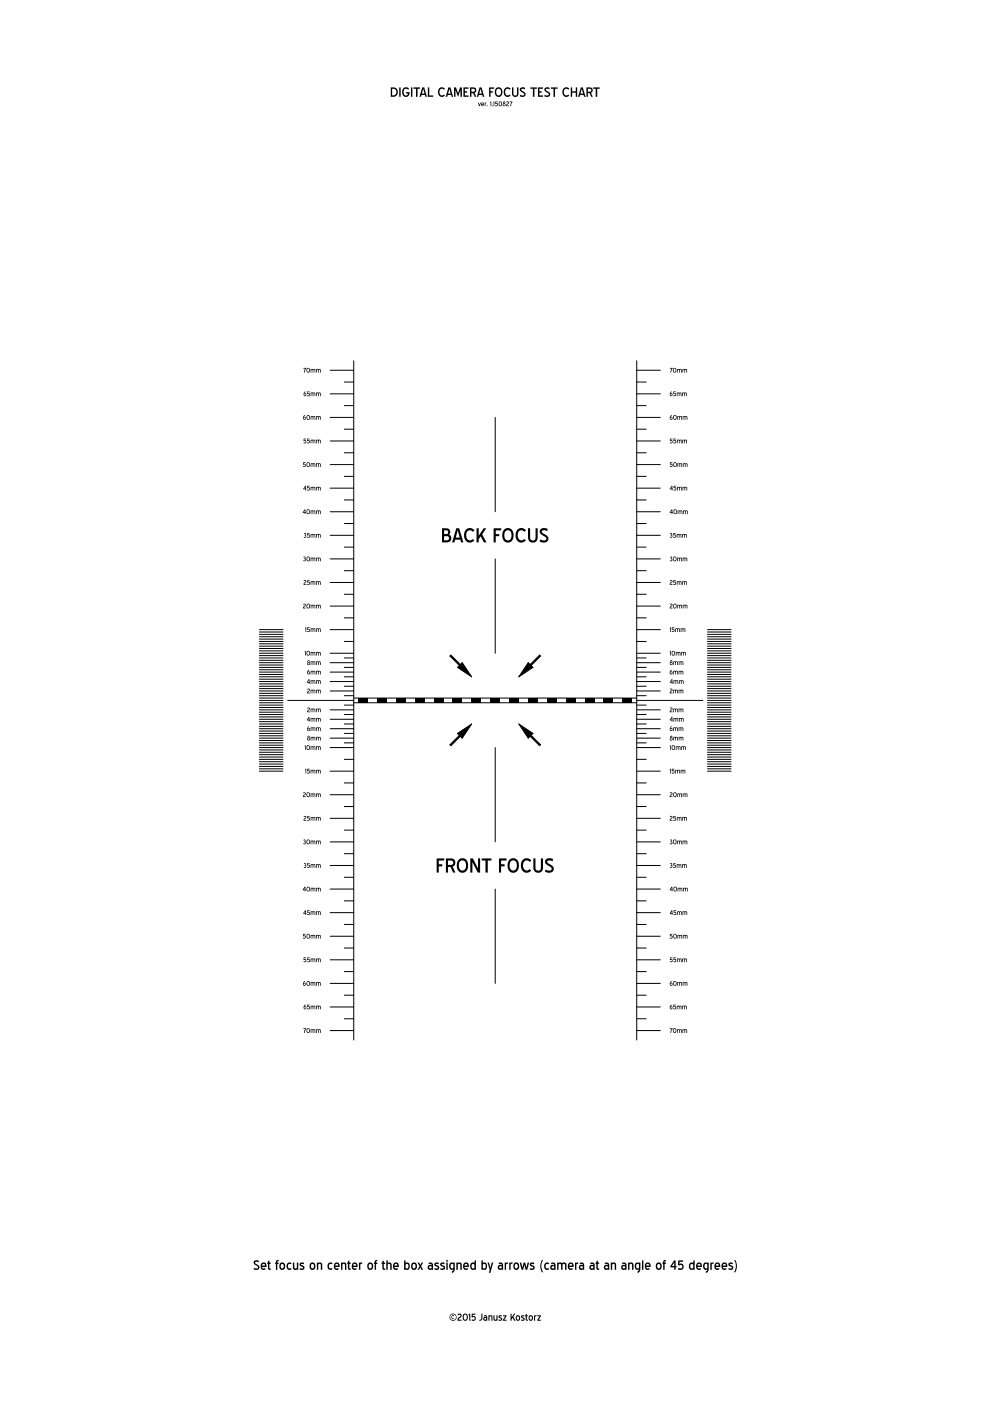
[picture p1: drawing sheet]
<svg xmlns="http://www.w3.org/2000/svg" width="210mm" height="297mm" viewBox="0 0 210 297" stroke-linecap="round" stroke-linejoin="round" font-family="sans-serif">
<g fill="none" stroke="#000" stroke-width=".21">
<path d="M70 78.5h5M75 76.5v144M135 78.5h5M135 76.5v144M70 98.5h5M70 93.5h5M70 88.5h5M70 83.5h5M73 96h2M73 91h2M73 86h2M73 81h2"/>
<path d="M105 88.5v20M135 98.5h5M135 93.5h5M135 88.5h5M135 96h2M135 91h2M135 83.5h5M135 86h2M135 81h2M70 118.5h5M70 113.5h5M70 108.5h5"/>
<path d="M70 103.5h5M73 116h2M73 111h2M73 106h2M73 101h2M105 118.5v20M135 118.5h5M135 113.5h5M135 108.5h5M135 116h2M135 111h2M135 103.5h5"/>
<path d="M135 106h2M135 101h2M55 139.5h5M55 138.5h5M55 133.5h5M55 136h5M55 139h5M55 137.5h5M55 138h5M55 136.5h5M55 137h5M55 135.5h5"/>
<path d="M55 134.5h5M55 135h5M55 134h5M70 138.5h5M70 133.5h5M70 128.5h5M70 123.5h5M73 139.5h2M73 136h2M73 131h2M73 126h2M73 121h2"/>
<path d="M135 139.5h2M135 138.5h5M135 133.5h5M135 128.5h5M135 136h2M135 131h2M135 123.5h5M135 126h2M135 121h2M150 139.5h5M150 138.5h5M150 133.5h5"/>
<path d="M150 136h5M150 139h5M150 137.5h5M150 138h5M150 136.5h5M150 137h5M150 135.5h5M150 134.5h5M150 135h5M150 134h5M55 148.5h5M55 147.5h5"/>
<path d="M55 146.5h5M55 145.5h5M55 144.5h5M55 149.5h5M55 150.5h5M55 151.5h5M55 152.5h5M55 153.5h5M55 154.5h5M55 155.5h5M55 156.5h5M55 157.5h5"/>
<path d="M55 158.5h5M55 143.5h5M55 142.5h5M55 141.5h5M55 140.5h5M55 148h5M55 149h5M55 147h5M55 146h5M55 145h5M55 144h5M55 143h5"/>
<path d="M55 142h5M55 141h5M55 140h5M55 157h5M55 158h5M55 159.5h5M55 159h5M55 150h5M55 151h5M55 152h5M55 153h5M55 154h5"/>
<path d="M55 155h5M55 156h5M61 148.5h14M70 146.5h5M70 144.5h5M70 150.5h5M70 152.5h5M70 154.5h5M70 156.5h5M70 158.5h5M70 142.5h5M70 140.5h5"/>
<path d="M73 147.5h2M73 145.5h2M73 149.5h2M73 151.5h2M73 153.5h2M73 155.5h2M73 157.5h2M73 143.5h2M73 141.5h2M75 148h60M75 149h60M97 155.5l3-2-2 3z"/>
<path d="M97.4 155.9l-2 2 .2 .2 2-2M97.6 140.9l-2-2-.2 .2 2 2M98 140.5l2 3-3-2zM105 158.5v20M110 153.5l3 2-1 1zM112 140.5l1 1-3 2zM112.4 140.9l2-2 .2 .2-2 2M112.6 155.9l2 2-.2 .2-2-2M135 148.5h14M135 147.5h2M135 146.5h5M135 145.5h2"/>
<path d="M135 144.5h5M135 149.5h2M135 150.5h5M135 151.5h2M135 152.5h5M135 153.5h2M135 154.5h5M135 155.5h2M135 156.5h5M135 157.5h2M135 158.5h5M135 143.5h2"/>
<path d="M135 142.5h5M135 141.5h2M135 140.5h5M150 148.5h5M150 147.5h5M150 146.5h5M150 145.5h5M150 144.5h5M150 149.5h5M150 150.5h5M150 151.5h5M150 152.5h5"/>
<path d="M150 153.5h5M150 154.5h5M150 155.5h5M150 156.5h5M150 157.5h5M150 158.5h5M150 143.5h5M150 142.5h5M150 141.5h5M150 140.5h5M150 148h5M150 149h5"/>
<path d="M150 147h5M150 146h5M150 145h5M150 144h5M150 143h5M150 142h5M150 141h5M150 140h5M150 157h5M150 158h5M150 159.5h5M150 159h5"/>
<path d="M150 150h5M150 151h5M150 152h5M150 153h5M150 154h5M150 155h5M150 156h5M55 163.5h5M55 161h5M55 160.5h5M55 160h5M55 161.5h5"/>
<path d="M55 162.5h5M55 162h5M55 163h5M70 163.5h5M70 168.5h5M70 173.5h5M70 178.5h5M73 161h2M73 166h2M73 171h2M73 176h2M135 163.5h5"/>
<path d="M135 168.5h5M135 161h2M135 166h2M135 173.5h5M135 178.5h5M135 171h2M135 176h2M150 163.5h5M150 161h5M150 160.5h5M150 160h5M150 161.5h5"/>
<path d="M150 162.5h5M150 162h5M150 163h5M70 183.5h5M70 188.5h5M70 193.5h5M70 198.5h5M73 181h2M73 186h2M73 191h2M73 196h2M105 188.5v20"/>
<path d="M135 183.5h5M135 188.5h5M135 181h2M135 186h2M135 193.5h5M135 198.5h5M135 191h2M135 196h2M70 203.5h5M70 208.5h5M70 213.5h5M70 218.5h5"/>
<path d="M73 201h2M73 206h2M73 211h2M73 216h2M135 203.5h5M135 208.5h5M135 201h2M135 206h2M135 213.5h5M135 218.5h5M135 211h2M135 216h2"/>
</g>
<g fill="#000">
<path d="M83.1 18.8v1.4a.72 .72 0 0 0 .9-.7 .72 .72 0 0 0-.9-.7zM82.9 18.5a1.08 1.08 0 0 1 1.1 .3 1.08 1.08 0 0 1 .3 1.1l-.5 .6h-.9zM84.6 18.5h.3v2h-.3zM85.6 18.7l.5-.2 .4 .1 .2 .3-.2 .1a.59 .59 0 0 0-.8 0 .59 .59 0 0 0-.1 .8 .44 .44 0 0 0 .4 .4 .44 .44 0 0 0 .5-.4h-.4v-.3h.7a.82 .82 0 0 1-.8 1.1 .82 .82 0 0 1-.7-1.1zM87.1 18.5h.3v2h-.3zM87.7 18.5h1.3v.3h-.5v1.7h-.3v-1.7h-.5zM89.5 18.5h.4l.6 2h-.3l-.1-.4h-.7l-.1 .4h-.4zM89.7 18.8l-.3 1h.6zM90.7 18.5h.3v1.7h.8v.3h-1.1zM93.2 18.7l.8-.2 .3 .4-.2 .1a.59 .59 0 0 0-.8 0 .59 .59 0 0 0-.1 .8 .49 .49 0 0 0 .4 .4 .49 .49 0 0 0 .5-.1l.2 .1a.92 .92 0 0 1-1.2 0 .92 .92 0 0 1-.1-1.3zM95.1 18.5h.4l.6 2h-.3l-.1-.4h-.8l-.1 .4h-.3zM95.3 18.8l-.3 1h.6zM96.3 18.5h.4l.4 1.2 .4-1.2h.4v2h-.3v-1.4l-.5 1.4-.5-1.4v1.4h-.3zM98.3 18.5h1v.3h-.7v.6h.4v.3h-.4v.5h.7v.3h-1zM99.9 18.8v.6l.8-.1a.31 .31 0 0 0-.3-.5zM99.7 18.5h.7a.6 .6 0 0 1 .6 .5 .6 .6 0 0 1-.4 .7l.4 .8h-.3l-.4-.8h-.4v.8h-.2zM101.7 18.5h.4l.6 2h-.3l-.1-.4h-.8l-.1 .4h-.3zM101.9 18.8l-.3 1h.6zM103.7 18.5h1.1v.3h-.8v.6h.5v.3h-.5v.8h-.3zM105.3 18.7a.87 .87 0 0 1 1 0 .87 .87 0 0 1 .2 1.1 .84 .84 0 0 1-1.1 .7 .84 .84 0 0 1-.5-1.2zM105.3 19a.7 .7 0 0 0-.1 .8 .7 .7 0 0 0 .7 .4 .81 .81 0 0 0-.2-1.4zM107.1 18.7l.8-.2 .4 .4-.3 .1a.59 .59 0 0 0-.8 0 .59 .59 0 0 0-.1 .8 .49 .49 0 0 0 .4 .4 .49 .49 0 0 0 .5-.1l.3 .1a.92 .92 0 0 1-1.3 0 .92 .92 0 0 1-.1-1.3zM108.6 18.5h.3v1.3a.39 .39 0 0 0 .3 .5 .39 .39 0 0 0 .4-.5v-1.3h.3v1.3a.69 .69 0 0 1-.7 .8 .69 .69 0 0 1-.6-.8zM110.3 18.7l.4-.2h.4l.2 .1v.3a.36 .36 0 0 0-.5-.1 .36 .36 0 0 0-.2 .4 .95 .95 0 0 1 .7 1.1 .87 .87 0 0 1-1.1 .1l.1-.3a.4 .4 0 0 0 .5 .2 .4 .4 0 0 0 .3-.5l-.4-.2a.56 .56 0 0 1-.4-.9zM112.5 18.5h1.3v.3h-.5v1.7h-.3v-1.7h-.5zM114.1 18.5h1v.3h-.7v.6h.4v.3h-.4v.5h.7v.3h-1zM115.5 18.7l.4-.2h.4l.3 .1-.1 .3a.36 .36 0 0 0-.5-.1 .36 .36 0 0 0-.2 .4 .95 .95 0 0 1 .7 1.1 .87 .87 0 0 1-1.1 .1l.1-.3a.4 .4 0 0 0 .5 .2 .4 .4 0 0 0 .3-.5l-.4-.2a.56 .56 0 0 1-.4-.9zM116.8 18.5h1.4v.3h-.5v1.7h-.3v-1.7h-.6zM119.6 18.7l.7-.2 .4 .4-.2 .1a.59 .59 0 0 0-.8 0 .59 .59 0 0 0-.1 .8 .49 .49 0 0 0 .3 .4 .49 .49 0 0 0 .6-.1l.2 .1a.92 .92 0 0 1-1.3 0 .92 .92 0 0 1 0-1.3zM121 18.5h.3v.9h.8v-.9h.3v2h-.3v-.8h-.8v.8h-.3zM123.1 18.5h.5l.6 2h-.4l-.1-.4h-.7l-.1 .4h-.3zM123.4 18.8l-.3 1h.5zM124.6 18.8v.6l.7-.1a.31 .31 0 0 0-.2-.5zM124.3 18.5h.7a.6 .6 0 0 1 .7 .5 .6 .6 0 0 1-.4 .7l.4 .8h-.4l-.3-.8h-.4v.8h-.3zM125.8 18.5h1.3v.3h-.5v1.7h-.3v-1.7h-.5z"/>
<path d="M101.4 21.7h.1l.2 .6 .1-.6h.2l-.3 .8h-.1zM102.2 21.9v.2h.3l-.1-.2zM102.1 21.8h.4l.1 .4h-.4l.4 .2a.38 .38 0 0 1-.6-.1 .38 .38 0 0 1 .1-.5zM102.8 21.7h.3l-.2 .2v.6h-.1zM103.2 22.4a.1 .1 0 0 1 .2 0 .1 .1 0 0 1-.2 0zM103.9 21.6l.3-.1v1h-.2zM104.3 22.4a.1 .1 0 0 1 .2 0 .1 .1 0 0 1-.2 0zM104.6 21.6l.2-.1v1h-.1zM105 21.5h.5v.2h-.3l-.1 .2a.34 .34 0 0 1 .5 .4 .34 .34 0 0 1-.6 .1v-.1a.22 .22 0 0 0 .3 .1 .22 .22 0 0 0 .1-.3 .22 .22 0 0 0-.3 0l-.1-.1zM106 21.7a.34 .34 0 0 0-.2 .4 .34 .34 0 0 0 .5 .2v-.6zM105.8 21.6a.43 .43 0 0 1 .7 .4 .43 .43 0 0 1-.7 .4zM106.8 22.1a.18 .18 0 0 0 0 .3 .18 .18 0 0 0 .3-.2l-.1-.1zM106.8 21.8a.12 .12 0 0 0 .2 0 .12 .12 0 0 0-.2 0zM106.7 21.6a.25 .25 0 0 1 .4 0 .25 .25 0 0 1-.1 .3 .31 .31 0 0 1 .1 .5 .31 .31 0 0 1-.5 0 .31 .31 0 0 1 .1-.5zM107.4 21.6a.36 .36 0 0 1 .5 .2 .36 .36 0 0 1-.4 .4v.2h.4v.1h-.6l.1-.3a.3 .3 0 0 0 .3-.2 .3 .3 0 0 0-.1-.3l-.2 .1zM108.1 21.5h.5l-.3 1h-.1v-.2l.3-.6h-.4z"/>
<path d="M64.3 78h.6l-.3 1h-.2l.1-.3 .2-.6h-.4zM65.2 78.2a.34 .34 0 0 0-.1 .4 .34 .34 0 0 0 .4 .2v-.6zM65.1 78.1a.43 .43 0 0 1 .6 .4 .43 .43 0 0 1-.6 .4zM65.9 78.2l.5 .1a.28 .28 0 0 1 .3-.1 .28 .28 0 0 1 .2 .3v.5h-.2l-.1-.6-.2 .1v.5h-.1v-.6h-.2l-.1 .6h-.1zM67 78.2l.5 .1a.28 .28 0 0 1 .3-.1 .28 .28 0 0 1 .2 .3v.5h-.1l-.2-.6-.1 .1v.5h-.2v-.6h-.2v.6h-.2z"/>
<path d="M142 78h.6l-.3 1h-.2l.1-.3 .2-.6h-.4zM142.9 78.2a.34 .34 0 0 0-.1 .4 .34 .34 0 0 0 .4 .2v-.6zM142.8 78.1a.43 .43 0 0 1 .6 .4 .43 .43 0 0 1-.6 .4zM143.6 78.2l.5 .1a.28 .28 0 0 1 .3-.1 .28 .28 0 0 1 .1 .3v.5h-.1l-.1-.6-.2 .1v.5h-.1v-.6h-.2l-.1 .6h-.1zM144.7 78.2l.5 .1a.28 .28 0 0 1 .3-.1 .28 .28 0 0 1 .2 .3v.5h-.2l-.1-.6-.1 .1v.5h-.2v-.6h-.2l-.1 .6h-.1z"/>
<path d="M64.3 98h.5v.1h-.4v.3a.34 .34 0 0 1 .4 .4 .34 .34 0 0 1-.6 .1l.1-.1a.22 .22 0 0 0 .3 .1 .22 .22 0 0 0 .1-.3 .22 .22 0 0 0-.3-.1h-.2zM65.2 98.2a.34 .34 0 0 0-.1 .4 .34 .34 0 0 0 .4 .2v-.6zM65.1 98.1a.43 .43 0 0 1 .6 .4 .43 .43 0 0 1-.6 .4zM65.9 98.2l.5 .1a.28 .28 0 0 1 .3-.1 .28 .28 0 0 1 .2 .3v.5h-.2l-.1-.6-.2 .1v.5h-.1v-.6h-.2l-.1 .6h-.1zM67 98.2l.5 .1a.28 .28 0 0 1 .3-.1 .28 .28 0 0 1 .2 .3v.5h-.1l-.2-.6-.1 .1v.5h-.2v-.6h-.2v.6h-.2z"/>
<path d="M64.4 88.7a.18 .18 0 0 0 .3 0 .18 .18 0 0 0-.3 0zM64.4 88.1l.3-.1-.3 .4a.25 .25 0 0 1 .3 0 .25 .25 0 0 1 .2 .3 .34 .34 0 0 1-.5 .2 .34 .34 0 0 1-.1-.5zM65.2 88.2a.34 .34 0 0 0-.1 .4 .34 .34 0 0 0 .4 .2v-.6zM65.1 88.1a.43 .43 0 0 1 .6 .4 .43 .43 0 0 1-.6 .4zM65.9 88.2l.5 .1a.28 .28 0 0 1 .3-.1 .28 .28 0 0 1 .2 .3v.5h-.2l-.1-.6-.2 .1v.5h-.1v-.6h-.2l-.1 .6h-.1zM67 88.2l.5 .1a.28 .28 0 0 1 .3-.1 .28 .28 0 0 1 .2 .3v.5h-.1l-.2-.6-.1 .1v.5h-.2v-.6h-.2v.6h-.2z"/>
<path d="M64.4 93h.5v.1h-.4v.3a.34 .34 0 0 1 .4 .4 .34 .34 0 0 1-.6 .1l.1-.1a.22 .22 0 0 0 .3 .1 .22 .22 0 0 0 .1-.3 .22 .22 0 0 0-.3-.1h-.1zM65.1 93h.6v.1h-.4v.3a.34 .34 0 0 1 .4 .4 .34 .34 0 0 1-.6 .1l.1-.1a.22 .22 0 0 0 .3 .1 .22 .22 0 0 0 .1-.3 .22 .22 0 0 0-.3-.1h-.2zM65.9 93.2l.5 .1a.28 .28 0 0 1 .3-.1 .28 .28 0 0 1 .2 .3v.5h-.2l-.1-.6-.2 .1v.5h-.1v-.6h-.2l-.1 .6h-.1zM67 93.2l.5 .1a.28 .28 0 0 1 .3-.1 .28 .28 0 0 1 .2 .3v.5h-.1l-.2-.6-.1 .1v.5h-.2v-.6h-.2v.6h-.2z"/>
<path d="M64.5 83.7a.2 .2 0 0 0 .4 0 .2 .2 0 0 0-.4 0zM64.5 83.1l.3-.1-.3 .4a.25 .25 0 0 1 .3 0 .25 .25 0 0 1 .2 .3 .34 .34 0 0 1-.5 .2 .34 .34 0 0 1-.1-.5zM65.1 83h.6v.1h-.4v.3a.34 .34 0 0 1 .4 .4 .34 .34 0 0 1-.6 .1l.1-.1a.22 .22 0 0 0 .3 .1 .22 .22 0 0 0 .1-.3 .22 .22 0 0 0-.3-.1h-.2zM65.9 83.2l.5 .1a.28 .28 0 0 1 .3-.1 .28 .28 0 0 1 .2 .3v.5h-.2l-.1-.6-.2 .1v.5h-.1v-.6h-.2l-.1 .6h-.1zM67 83.2l.5 .1a.28 .28 0 0 1 .3-.1 .28 .28 0 0 1 .2 .3v.5h-.1l-.2-.6-.1 .1v.5h-.2v-.6h-.2v.6h-.2z"/>
<path d="M142.1 98h.5v.1h-.4v.3a.34 .34 0 0 1 .4 .4 .34 .34 0 0 1-.6 .1l.1-.1a.22 .22 0 0 0 .3 .1 .22 .22 0 0 0 .1-.3 .22 .22 0 0 0-.3-.1h-.2zM143 98.2a.34 .34 0 0 0-.1 .4 .34 .34 0 0 0 .4 .2v-.6zM142.8 98.1a.43 .43 0 0 1 .7 .4 .43 .43 0 0 1-.7 .4zM143.6 98.2l.6 .1a.28 .28 0 0 1 .3-.1 .28 .28 0 0 1 .1 .3v.5h-.1l-.2-.6-.1 .1v.5h-.1l-.1-.6h-.1l-.1 .6h-.2zM144.8 98.2l.5 .1a.28 .28 0 0 1 .3-.1 .28 .28 0 0 1 .2 .3v.5h-.2l-.1-.6-.1 .1v.5h-.2v-.6h-.2l-.1 .6h-.1z"/>
<path d="M142.1 93h.5v.1h-.4v.3a.34 .34 0 0 1 .4 .4 .34 .34 0 0 1-.6 .1l.1-.1a.22 .22 0 0 0 .3 .1 .22 .22 0 0 0 .1-.3 .22 .22 0 0 0-.3-.1h-.2zM142.8 93h.5v.1h-.4v.3a.34 .34 0 0 1 .4 .4 .34 .34 0 0 1-.5 .1v-.1a.22 .22 0 0 0 .3 .1 .22 .22 0 0 0 .1-.3 .22 .22 0 0 0-.3-.1h-.1zM143.5 93.2l.5 .1a.28 .28 0 0 1 .3-.1 .28 .28 0 0 1 .2 .3v.5h-.1l-.2-.6-.1 .1v.5h-.2v-.6h-.1l-.1 .6h-.2zM144.7 93.2l.5 .1a.28 .28 0 0 1 .3-.1 .28 .28 0 0 1 .2 .3v.5h-.2l-.1-.6-.2 .1v.5h-.1v-.6h-.2l-.1 .6h-.1z"/>
<path d="M142.1 88.7a.2 .2 0 0 0 .4 0 .2 .2 0 0 0-.4 0zM142.2 88.1l.2-.1-.3 .4a.25 .25 0 0 1 .4 0 .25 .25 0 0 1 .1 .3 .34 .34 0 0 1-.5 .2 .34 .34 0 0 1-.1-.5zM143 88.2a.34 .34 0 0 0-.2 .4 .34 .34 0 0 0 .5 .2v-.6zM142.8 88.1a.43 .43 0 0 1 .7 .4 .43 .43 0 0 1-.7 .4zM143.6 88.2l.5 .1a.28 .28 0 0 1 .3-.1 .28 .28 0 0 1 .2 .3v.5h-.2l-.1-.6-.1 .1v.5h-.2v-.6h-.2v.6h-.2zM144.8 88.2l.5 .1a.28 .28 0 0 1 .3-.1 .28 .28 0 0 1 .1 .3v.5h-.1l-.1-.6-.2 .1v.5h-.1v-.6h-.2l-.1 .6h-.1z"/>
<path d="M142.1 83.7a.2 .2 0 0 0 .4 0 .2 .2 0 0 0-.4 0zM142.2 83.1l.2-.1-.3 .4a.25 .25 0 0 1 .4 0 .25 .25 0 0 1 .1 .3 .34 .34 0 0 1-.5 .2 .34 .34 0 0 1-.1-.5zM142.8 83h.5v.1h-.4v.3a.34 .34 0 0 1 .4 .4 .34 .34 0 0 1-.6 .1l.1-.1a.22 .22 0 0 0 .3 .1 .22 .22 0 0 0 .1-.3 .22 .22 0 0 0-.3-.1h-.2zM143.5 83.2l.5 .1a.28 .28 0 0 1 .3-.1 .28 .28 0 0 1 .2 .3v.5h-.2l-.1-.6-.1 .1v.5h-.2v-.6h-.2l-.1 .6h-.1zM144.6 83.2l.6 .1a.28 .28 0 0 1 .3-.1 .28 .28 0 0 1 .1 .3v.5h-.1l-.2-.6-.1 .1v.5h-.1v-.6h-.2l-.1 .6h-.2z"/>
<path d="M64.6 108.2l-.2 .4h.2zM64.6 108h.1l.2 .6-.2 .4h-.1v-.3h-.4zM65.2 108.2a.34 .34 0 0 0-.1 .4 .34 .34 0 0 0 .4 .2v-.6zM65.1 108.1a.43 .43 0 0 1 .6 .4 .43 .43 0 0 1-.6 .4zM65.9 108.2l.5 .1a.28 .28 0 0 1 .3-.1 .28 .28 0 0 1 .2 .3v.5h-.2l-.1-.6-.2 .1v.5h-.1v-.6h-.2l-.1 .6h-.1zM67 108.2l.5 .1a.28 .28 0 0 1 .3-.1 .28 .28 0 0 1 .2 .3v.5h-.1l-.2-.6-.1 .1v.5h-.2v-.6h-.2v.6h-.2z"/>
<path d="M64.7 103.2l-.2 .4h.2zM64.7 103h.2l.1 .6-.1 .4h-.2v-.3h-.4zM65.1 103h.6v.1h-.4v.3a.34 .34 0 0 1 .4 .4 .34 .34 0 0 1-.6 .1l.1-.1a.22 .22 0 0 0 .3 .1 .22 .22 0 0 0 .1-.3 .22 .22 0 0 0-.3-.1h-.2zM65.9 103.2l.5 .1a.28 .28 0 0 1 .3-.1 .28 .28 0 0 1 .2 .3v.5h-.2l-.1-.6-.2 .1v.5h-.1v-.6h-.2l-.1 .6h-.1zM67 103.2l.5 .1a.28 .28 0 0 1 .3-.1 .28 .28 0 0 1 .2 .3v.5h-.1l-.2-.6-.1 .1v.5h-.2v-.6h-.2v.6h-.2z"/>
<path d="M64.4 118.1a.25 .25 0 0 1 .3 0 .25 .25 0 0 1 0 .4 .3 .3 0 0 1 .1 .3 .3 .3 0 0 1-.3 .2l-.2-.1 .1-.1a.17 .17 0 0 0 .2 0 .17 .17 0 0 0 .1-.2 .17 .17 0 0 0-.2-.1l.1-.3zM65.2 118.2a.34 .34 0 0 0-.1 .4 .34 .34 0 0 0 .4 .2v-.6zM65.1 118.1a.43 .43 0 0 1 .6 .4 .43 .43 0 0 1-.6 .4zM65.9 118.2l.5 .1a.28 .28 0 0 1 .3-.1 .28 .28 0 0 1 .2 .3v.5h-.2l-.1-.6-.2 .1v.5h-.1v-.6h-.2l-.1 .6h-.1zM67 118.2l.5 .1a.28 .28 0 0 1 .3-.1 .28 .28 0 0 1 .2 .3v.5h-.1l-.2-.6-.1 .1v.5h-.2v-.6h-.2v.6h-.2z"/>
<path d="M64.5 113.1a.25 .25 0 0 1 .4 0 .25 .25 0 0 1-.1 .4 .3 .3 0 0 1 .1 .3 .3 .3 0 0 1-.2 .2l-.3-.1 .1-.1a.17 .17 0 0 0 .2 0 .17 .17 0 0 0 .1-.2 .17 .17 0 0 0-.2-.1l.2-.3zM65.1 113h.6v.1h-.4v.3a.34 .34 0 0 1 .4 .4 .34 .34 0 0 1-.6 .1l.1-.1a.22 .22 0 0 0 .3 .1 .22 .22 0 0 0 .1-.3 .22 .22 0 0 0-.3-.1h-.2zM65.9 113.2l.5 .1a.28 .28 0 0 1 .3-.1 .28 .28 0 0 1 .2 .3v.5h-.2l-.1-.6-.2 .1v.5h-.1v-.6h-.2l-.1 .6h-.1zM67 113.2l.5 .1a.28 .28 0 0 1 .3-.1 .28 .28 0 0 1 .2 .3v.5h-.1l-.2-.6-.1 .1v.5h-.2v-.6h-.2v.6h-.2z"/>
<path d="M94.2 113.7v.9h.6a.44 .44 0 0 0 .4-.5 .44 .44 0 0 0-.4-.4zM94.2 112.4v.8h.7a.41 .41 0 0 0 .1-.5 .41 .41 0 0 0-.3-.3zM93.7 112h1a.78 .78 0 0 1 .7 .5 .78 .78 0 0 1-.2 .9h.1a.87 .87 0 0 1 .3 1 .87 .87 0 0 1-.9 .6h-1zM96.7 112h.7l.8 3h-.4l-.2-.6h-1.1l-.2 .6h-.4zM97 112.5l-.4 1.5h.9zM98.8 112.3a1.15 1.15 0 0 1 1.8 .2l-.4 .3a.8 .8 0 0 0-1-.3 .8 .8 0 0 0-.4 1 .81 .81 0 0 0 .4 .9 .81 .81 0 0 0 1-.1l.4 .2a1.27 1.27 0 0 1-1.6 .3 1.27 1.27 0 0 1-.6-1.5zM101 112h.5v1.6l1.1-1.6h.5l-.9 1.3 1 1.7h-.6l-.7-1.3-.4 .6v.7h-.5zM104.7 112h1.6v.4h-1.2v.8h.8v.5h-.8v1.3h-.4zM106.9 112.2a1.27 1.27 0 0 1 1.6 0 1.27 1.27 0 0 1 .4 1.5 1.22 1.22 0 0 1-1.4 1.3 1.22 1.22 0 0 1-1-1.5l.1-.6zM107.1 112.7a1.13 1.13 0 0 0 .7 1.9 1.18 1.18 0 0 0 .7-1.2 1.18 1.18 0 0 0-.8-1zM109.7 112.3a1.15 1.15 0 0 1 1.8 .2l-.4 .3a.8 .8 0 0 0-1-.3 .8 .8 0 0 0-.3 1 .81 .81 0 0 0 .3 .9 .81 .81 0 0 0 1-.1l.4 .2a1.27 1.27 0 0 1-1.6 .3 1.27 1.27 0 0 1-.6-1.5zM111.9 112h.5v1.9a.58 .58 0 0 0 .6 .7 .58 .58 0 0 0 .5-.7v-1.9h.5v1.9a1.03 1.03 0 0 1-1 1.1 1.03 1.03 0 0 1-1.1-1.1zM114.6 112.2l.6-.2h.6l.3 .2-.1 .4a.58 .58 0 0 0-.6-.2 .58 .58 0 0 0-.5 .5l.5 .3a.94 .94 0 0 1 .8 .7 .94 .94 0 0 1-.3 1 1.54 1.54 0 0 1-1.5-.1l.2-.4a.78 .78 0 0 0 1.2-.2l-.5-.5a.94 .94 0 0 1-.7-1.5z"/>
<path d="M142.4 108.2l-.2 .4h.2zM142.4 108h.2l.1 .6-.1 .4h-.2v-.3h-.4zM143.1 108.2a.34 .34 0 0 0-.2 .4 .34 .34 0 0 0 .4 .2v-.6zM142.9 108.1a.43 .43 0 0 1 .6 .4 .43 .43 0 0 1-.6 .4zM143.7 108.2l.5 .1a.28 .28 0 0 1 .3-.1 .28 .28 0 0 1 .2 .3v.5h-.2l-.1-.6-.2 .1v.5h-.1v-.6h-.2l-.1 .6h-.1zM144.8 108.2l.5 .1a.28 .28 0 0 1 .3-.1 .28 .28 0 0 1 .2 .3v.5h-.1l-.2-.6-.1 .1v.5h-.2v-.6h-.1l-.1 .6h-.2z"/>
<path d="M142.4 103.2l-.2 .4h.2zM142.4 103h.2l.1 .6-.1 .4h-.2v-.3h-.4zM142.8 103h.6v.1h-.4v.3a.34 .34 0 0 1 .4 .4 .34 .34 0 0 1-.6 .1l.1-.1a.22 .22 0 0 0 .3 .1 .22 .22 0 0 0 .1-.3 .22 .22 0 0 0-.3-.1h-.2zM143.6 103.2l.5 .1a.28 .28 0 0 1 .3-.1 .28 .28 0 0 1 .2 .3v.5h-.2l-.1-.6-.2 .1v.5h-.1v-.6h-.2l-.1 .6h-.1zM144.7 103.2l.5 .1a.28 .28 0 0 1 .3-.1 .28 .28 0 0 1 .2 .3v.5h-.1l-.2-.6-.1 .1v.5h-.2v-.6h-.2v.6h-.2z"/>
<path d="M142.1 118.1a.25 .25 0 0 1 .4 0 .25 .25 0 0 1-.1 .4 .3 .3 0 0 1 .2 .3 .3 .3 0 0 1-.3 .2l-.3-.1 .1-.1a.17 .17 0 0 0 .3 0 .17 .17 0 0 0 0-.2 .17 .17 0 0 0-.2-.1l.2-.3zM143 118.2a.34 .34 0 0 0-.2 .4 .34 .34 0 0 0 .4 .2v-.6zM142.8 118.1a.43 .43 0 0 1 .6 .4 .43 .43 0 0 1-.6 .4zM143.6 118.2l.5 .1a.28 .28 0 0 1 .3-.1 .28 .28 0 0 1 .2 .3v.5h-.2l-.1-.6-.1 .1v.5h-.2v-.6h-.2l-.1 .6h-.1zM144.7 118.2l.5 .1a.28 .28 0 0 1 .4-.1 .28 .28 0 0 1 .1 .3v.5h-.1l-.2-.6-.1 .1v.5h-.1l-.1-.6h-.1l-.1 .6h-.2z"/>
<path d="M142.1 113.1a.25 .25 0 0 1 .4 0 .25 .25 0 0 1-.1 .4 .3 .3 0 0 1 .2 .3 .3 .3 0 0 1-.3 .2l-.3-.1 .1-.1a.17 .17 0 0 0 .3 0 .17 .17 0 0 0 0-.2 .17 .17 0 0 0-.2-.1l.2-.3zM142.8 113h.5v.1h-.4v.3a.34 .34 0 0 1 .4 .4 .34 .34 0 0 1-.6 .1l.1-.1a.22 .22 0 0 0 .3 .1 .22 .22 0 0 0 .1-.3 .22 .22 0 0 0-.3-.1h-.2zM143.5 113.2l.5 .1a.28 .28 0 0 1 .3-.1 .28 .28 0 0 1 .2 .3v.5h-.2l-.1-.6-.1 .1-.1 .5h-.1v-.6h-.2l-.1 .6h-.1zM144.6 113.2l.5 .1a.28 .28 0 0 1 .3-.1 .28 .28 0 0 1 .2 .3v.5h-.1l-.2-.6-.1 .1v.5h-.2v-.6h-.1l-.1 .6h-.2z"/>
<path d="M64.3 128.1a.36 .36 0 0 1 .6 .2 .36 .36 0 0 1-.4 .4l-.1 .2h.4v.1h-.6l.1-.3a.3 .3 0 0 0 .3-.2 .3 .3 0 0 0-.1-.4l-.1 .2zM65.2 128.2a.34 .34 0 0 0-.1 .4 .34 .34 0 0 0 .4 .2v-.6zM65.1 128.1a.43 .43 0 0 1 .6 .4 .43 .43 0 0 1-.6 .4zM65.9 128.2l.5 .1a.28 .28 0 0 1 .3-.1 .28 .28 0 0 1 .2 .3v.5h-.2l-.1-.6-.2 .1v.5h-.1v-.6h-.2l-.1 .6h-.1zM67 128.2l.5 .1a.28 .28 0 0 1 .3-.1 .28 .28 0 0 1 .2 .3v.5h-.1l-.2-.6-.1 .1v.5h-.2v-.6h-.2v.6h-.2z"/>
<path d="M64.4 123.1a.36 .36 0 0 1 .6 .2 .36 .36 0 0 1-.4 .4l-.1 .2h.4v.1h-.5v-.3a.3 .3 0 0 0 .3-.2 .3 .3 0 0 0 0-.4l-.2 .2zM65.1 123h.6v.1h-.4v.3a.34 .34 0 0 1 .4 .4 .34 .34 0 0 1-.6 .1l.1-.1a.22 .22 0 0 0 .3 .1 .22 .22 0 0 0 .1-.3 .22 .22 0 0 0-.3-.1h-.2zM65.9 123.2l.5 .1a.28 .28 0 0 1 .3-.1 .28 .28 0 0 1 .2 .3v.5h-.2l-.1-.6-.2 .1v.5h-.1v-.6h-.2l-.1 .6h-.1zM67 123.2l.5 .1a.28 .28 0 0 1 .3-.1 .28 .28 0 0 1 .2 .3v.5h-.1l-.2-.6-.1 .1v.5h-.2v-.6h-.2v.6h-.2z"/>
<path d="M64.6 138.1l.2-.1v1h-.1zM65.2 138.2a.34 .34 0 0 0-.1 .4 .34 .34 0 0 0 .4 .2v-.6zM65.1 138.1a.43 .43 0 0 1 .6 .4 .43 .43 0 0 1-.6 .4zM65.9 138.2l.5 .1a.28 .28 0 0 1 .3-.1 .28 .28 0 0 1 .2 .3v.5h-.2l-.1-.6-.2 .1v.5h-.1v-.6h-.2l-.1 .6h-.1zM67 138.2l.5 .1a.28 .28 0 0 1 .3-.1 .28 .28 0 0 1 .2 .3v.5h-.1l-.2-.6-.1 .1v.5h-.2v-.6h-.2v.6h-.2z"/>
<path d="M64.7 133.1l.2-.1v1h-.1zM65.1 133h.6v.1h-.4v.3a.34 .34 0 0 1 .4 .4 .34 .34 0 0 1-.6 .1l.1-.1a.22 .22 0 0 0 .3 .1 .22 .22 0 0 0 .1-.3 .22 .22 0 0 0-.3-.1h-.2zM65.9 133.2l.5 .1a.28 .28 0 0 1 .3-.1 .28 .28 0 0 1 .2 .3v.5h-.2l-.1-.6-.2 .1v.5h-.1v-.6h-.2l-.1 .6h-.1zM67 133.2l.5 .1a.28 .28 0 0 1 .3-.1 .28 .28 0 0 1 .2 .3v.5h-.1l-.2-.6-.1 .1v.5h-.2v-.6h-.2v.6h-.2z"/>
<path d="M142.1 128.1a.36 .36 0 0 1 .5 .2 .36 .36 0 0 1-.4 .4v.2h.4v.1h-.6l.1-.3a.3 .3 0 0 0 .2-.2 .3 .3 0 0 0 0-.4l-.2 .2zM143 128.2a.34 .34 0 0 0-.2 .4 .34 .34 0 0 0 .5 .2v-.6zM142.8 128.1a.43 .43 0 0 1 .7 .4 .43 .43 0 0 1-.7 .4zM143.6 128.2l.5 .1a.28 .28 0 0 1 .3-.1 .28 .28 0 0 1 .2 .3v.5h-.1l-.2-.6-.1 .1v.5h-.2v-.6h-.2v.6h-.2zM144.8 128.2l.5 .1a.28 .28 0 0 1 .3-.1 .28 .28 0 0 1 .2 .3v.5h-.2l-.1-.6-.2 .1v.5h-.1v-.6h-.2l-.1 .6h-.1z"/>
<path d="M142.1 123.1a.36 .36 0 0 1 .5 .2 .36 .36 0 0 1-.4 .4v.2h.4v.1h-.6l.1-.3a.3 .3 0 0 0 .2-.2 .3 .3 0 0 0 0-.4l-.2 .2zM142.8 123h.5v.1h-.4v.3a.34 .34 0 0 1 .4 .4 .34 .34 0 0 1-.6 .1l.1-.1a.22 .22 0 0 0 .3 .1 .22 .22 0 0 0 .1-.3 .22 .22 0 0 0-.3-.1h-.2zM143.5 123.2l.5 .1a.28 .28 0 0 1 .3-.1 .28 .28 0 0 1 .2 .3v.5h-.2l-.1-.6-.1 .1v.5h-.2v-.6h-.2v.6h-.2zM144.6 123.2l.6 .1a.28 .28 0 0 1 .3-.1 .28 .28 0 0 1 .1 .3v.5h-.1l-.1-.6-.2 .1v.5h-.1v-.6h-.2l-.1 .6h-.2z"/>
<path d="M142 138.1l.2-.1v1h-.1zM142.7 138.2a.34 .34 0 0 0-.2 .4 .34 .34 0 0 0 .4 .2v-.6zM142.5 138.1a.43 .43 0 0 1 .6 .4 .43 .43 0 0 1-.6 .4zM143.3 138.2l.5 .1a.28 .28 0 0 1 .3-.1 .28 .28 0 0 1 .2 .3v.5h-.2l-.1-.6-.1 .1v.5h-.2v-.6h-.2l-.1 .6h-.1zM144.4 138.2l.5 .1a.28 .28 0 0 1 .3-.1 .28 .28 0 0 1 .2 .3v.5h-.1l-.2-.6-.1 .1v.5h-.2v-.6h-.1l-.1 .6h-.2z"/>
<path d="M142 133.1l.2-.1v1h-.1zM142.5 133h.5v.1h-.4v.3a.34 .34 0 0 1 .4 .4 .34 .34 0 0 1-.6 .1l.1-.1a.22 .22 0 0 0 .3 .1 .22 .22 0 0 0 .1-.3 .22 .22 0 0 0-.3-.1h-.2zM143.2 133.2l.5 .1a.28 .28 0 0 1 .3-.1 .28 .28 0 0 1 .2 .3v.5h-.2l-.1-.6-.2 .1v.5h-.1v-.6h-.2l-.1 .6h-.1zM144.3 133.2l.5 .1a.28 .28 0 0 1 .3-.1 .28 .28 0 0 1 .2 .3v.5h-.1l-.2-.6-.1 .1v.5h-.2v-.6h-.1l-.1 .6h-.2z"/>
<path d="M64.6 158.1l.2-.1v1h-.1zM65.2 158.2a.34 .34 0 0 0-.1 .4 .34 .34 0 0 0 .4 .2v-.6zM65.1 158.1a.43 .43 0 0 1 .6 .4 .43 .43 0 0 1-.6 .4zM65.9 158.2l.5 .1a.28 .28 0 0 1 .3-.1 .28 .28 0 0 1 .2 .3v.5h-.2l-.1-.6-.2 .1v.5h-.1v-.6h-.2l-.1 .6h-.1zM67 158.2l.5 .1a.28 .28 0 0 1 .3-.1 .28 .28 0 0 1 .2 .3v.5h-.1l-.2-.6-.1 .1v.5h-.2v-.6h-.2v.6h-.2z"/>
<path d="M65.2 146.1a.36 .36 0 0 1 .5 .2 .36 .36 0 0 1-.4 .4v.2h.4v.1h-.6l.1-.3a.3 .3 0 0 0 .3-.2 .3 .3 0 0 0-.1-.3l-.2 .1zM65.9 146.2l.5 .1a.28 .28 0 0 1 .3-.1 .28 .28 0 0 1 .2 .3v.5h-.2l-.1-.6-.2 .1v.5h-.1v-.5l-.2-.1-.1 .6h-.1zM67 146.2l.5 .1a.28 .28 0 0 1 .3-.1 .28 .28 0 0 1 .2 .3v.5h-.1l-.2-.6-.1 .1v.5h-.2v-.5l-.2-.1v.6h-.2z"/>
<path d="M65.2 150.1a.36 .36 0 0 1 .5 .2 .36 .36 0 0 1-.4 .4v.2h.4v.1h-.6l.1-.3a.3 .3 0 0 0 .3-.2 .3 .3 0 0 0-.1-.3l-.2 .1zM65.9 150.2l.5 .1a.28 .28 0 0 1 .3-.1 .28 .28 0 0 1 .2 .3v.5h-.2l-.1-.6-.2 .1v.5h-.1v-.5l-.2-.1-.1 .6h-.1zM67 150.2l.5 .1a.28 .28 0 0 1 .3-.1 .28 .28 0 0 1 .2 .3v.5h-.1l-.2-.6-.1 .1v.5h-.2v-.5l-.2-.1v.6h-.2z"/>
<path d="M65.5 144.2l-.3 .4h.3zM65.5 144h.1l.1 .6-.1 .4h-.1v-.3h-.4zM65.9 144.2l.5 .1a.28 .28 0 0 1 .3-.1 .28 .28 0 0 1 .2 .3v.5h-.2l-.1-.6-.2 .1v.5h-.1v-.6h-.2l-.1 .6h-.1zM67 144.2l.5 .1a.28 .28 0 0 1 .3-.1 .28 .28 0 0 1 .2 .3v.5h-.1l-.2-.6-.1 .1v.5h-.2v-.6h-.2v.6h-.2z"/>
<path d="M65.5 152.2l-.3 .4h.3zM65.5 152h.1l.1 .6-.1 .4h-.1v-.3h-.4zM65.9 152.2l.5 .1a.28 .28 0 0 1 .3-.1 .28 .28 0 0 1 .2 .3v.5h-.2l-.1-.6-.2 .1v.5h-.1v-.6h-.2l-.1 .6h-.1zM67 152.2l.5 .1a.28 .28 0 0 1 .3-.1 .28 .28 0 0 1 .2 .3v.5h-.1l-.2-.6-.1 .1v.5h-.2v-.6h-.2v.6h-.2z"/>
<path d="M65.3 140.6a.18 .18 0 0 0 0 .3 .18 .18 0 0 0 .3-.2l-.1-.1zM65.3 140.2a.12 .12 0 0 0 .2 0 .12 .12 0 0 0-.2 0zM65.2 140.1a.25 .25 0 0 1 .4 0 .25 .25 0 0 1 0 .3 .31 .31 0 0 1 0 .5 .31 .31 0 0 1-.4 0 .31 .31 0 0 1 .1-.5zM65.9 140.2l.5 .1a.28 .28 0 0 1 .3-.1 .28 .28 0 0 1 .2 .3v.5h-.2l-.1-.6-.2 .1v.5h-.1v-.6h-.2l-.1 .6h-.1zM67 140.2l.5 .1a.28 .28 0 0 1 .3-.1 .28 .28 0 0 1 .2 .3v.5h-.1l-.2-.6-.1 .1v.5h-.2v-.6h-.2v.6h-.2z"/>
<path d="M65.3 156.6a.18 .18 0 0 0 0 .3 .18 .18 0 0 0 .3-.2l-.1-.1zM65.3 156.2a.12 .12 0 0 0 .2 0 .12 .12 0 0 0-.2 0zM65.2 156.1a.25 .25 0 0 1 .4 0 .25 .25 0 0 1 0 .3 .31 .31 0 0 1 0 .5 .31 .31 0 0 1-.4 0 .31 .31 0 0 1 .1-.5zM65.9 156.2l.5 .1a.28 .28 0 0 1 .3-.1 .28 .28 0 0 1 .2 .3v.5h-.2l-.1-.6-.2 .1v.5h-.1v-.6h-.2l-.1 .6h-.1zM67 156.2l.5 .1a.28 .28 0 0 1 .3-.1 .28 .28 0 0 1 .2 .3v.5h-.1l-.2-.6-.1 .1v.5h-.2v-.6h-.2v.6h-.2z"/>
<path d="M65.3 142.7a.18 .18 0 0 0 .3 0 .18 .18 0 0 0-.3 0zM65.3 142.1l.2-.1-.2 .4a.25 .25 0 0 1 .3 0 .25 .25 0 0 1 .1 .3 .34 .34 0 0 1-.5 .2 .34 .34 0 0 1 0-.5zM65.9 142.2l.5 .1a.28 .28 0 0 1 .3-.1 .28 .28 0 0 1 .2 .3v.5h-.2l-.1-.6-.2 .1v.5h-.1v-.6h-.2l-.1 .6h-.1zM67 142.2l.5 .1a.28 .28 0 0 1 .3-.1 .28 .28 0 0 1 .2 .3v.5h-.1l-.2-.6-.1 .1v.5h-.2v-.6h-.2v.6h-.2z"/>
<path d="M65.3 154.7a.18 .18 0 0 0 .3 0 .18 .18 0 0 0-.3 0zM65.3 154.1l.2-.1-.2 .4a.25 .25 0 0 1 .3 0 .25 .25 0 0 1 .1 .3 .34 .34 0 0 1-.5 .2 .34 .34 0 0 1 0-.5zM65.9 154.2l.5 .1a.28 .28 0 0 1 .3-.1 .28 .28 0 0 1 .2 .3v.5h-.2l-.1-.6-.2 .1v.5h-.1v-.6h-.2l-.1 .6h-.1zM67 154.2l.5 .1a.28 .28 0 0 1 .3-.1 .28 .28 0 0 1 .2 .3v.5h-.1l-.2-.6-.1 .1v.5h-.2v-.6h-.2v.6h-.2z"/>
<path d="M142.1 146.1a.36 .36 0 0 1 .5 .2 .36 .36 0 0 1-.4 .4v.2h.4v.1h-.6l.1-.3a.3 .3 0 0 0 .2-.2 .3 .3 0 0 0 0-.3l-.2 .1zM142.7 146.2l.6 .1a.28 .28 0 0 1 .3-.1 .28 .28 0 0 1 .1 .3v.5h-.1l-.1-.6-.2 .1v.5h-.1v-.5l-.2-.1-.1 .6h-.2zM143.9 146.2l.5 .1a.28 .28 0 0 1 .3-.1 .28 .28 0 0 1 .2 .3v.5h-.2l-.1-.6-.1 .1v.5h-.2v-.5l-.2-.1-.1 .6h-.1z"/>
<path d="M142.1 150.1a.36 .36 0 0 1 .5 .2 .36 .36 0 0 1-.4 .4v.2h.4v.1h-.6l.1-.3a.3 .3 0 0 0 .2-.2 .3 .3 0 0 0 0-.3l-.2 .1zM142.7 150.2l.6 .1a.28 .28 0 0 1 .3-.1 .28 .28 0 0 1 .1 .3v.5h-.1l-.1-.6-.2 .1v.5h-.1v-.5l-.2-.1-.1 .6h-.2zM143.9 150.2l.5 .1a.28 .28 0 0 1 .3-.1 .28 .28 0 0 1 .2 .3v.5h-.2l-.1-.6-.1 .1v.5h-.2v-.5l-.2-.1-.1 .6h-.1z"/>
<path d="M142 158.1l.2-.1v1h-.1zM142.7 158.2a.34 .34 0 0 0-.2 .4 .34 .34 0 0 0 .4 .2v-.6zM142.5 158.1a.43 .43 0 0 1 .6 .4 .43 .43 0 0 1-.6 .4zM143.3 158.2l.5 .1a.28 .28 0 0 1 .3-.1 .28 .28 0 0 1 .2 .3v.5h-.2l-.1-.6-.1 .1v.5h-.2v-.6h-.2l-.1 .6h-.1zM144.4 158.2l.5 .1a.28 .28 0 0 1 .3-.1 .28 .28 0 0 1 .2 .3v.5h-.1l-.2-.6-.1 .1v.5h-.2v-.6h-.1l-.1 .6h-.2z"/>
<path d="M142.4 144.2l-.2 .4h.2zM142.4 144h.2l.1 .6-.1 .4h-.2v-.3h-.4zM142.8 144.2l.5 .1a.28 .28 0 0 1 .3-.1 .28 .28 0 0 1 .2 .3v.5h-.2l-.1-.6-.1 .1v.5h-.2v-.6h-.2v.6h-.2zM143.9 144.2l.6 .1a.28 .28 0 0 1 .3-.1 .28 .28 0 0 1 .1 .3v.5h-.1l-.1-.6-.2 .1v.5h-.1v-.6h-.2l-.1 .6h-.2z"/>
<path d="M142.4 152.2l-.2 .4h.2zM142.4 152h.2l.1 .6-.1 .4h-.2v-.3h-.4zM142.8 152.2l.5 .1a.28 .28 0 0 1 .3-.1 .28 .28 0 0 1 .2 .3v.5h-.2l-.1-.6-.1 .1v.5h-.2v-.6h-.2v.6h-.2zM143.9 152.2l.6 .1a.28 .28 0 0 1 .3-.1 .28 .28 0 0 1 .1 .3v.5h-.1l-.1-.6-.2 .1v.5h-.1v-.6h-.2l-.1 .6h-.2z"/>
<path d="M142.1 142.7a.2 .2 0 0 0 .4 0 .2 .2 0 0 0-.4 0zM142.2 142.1l.2-.1-.3 .4a.25 .25 0 0 1 .4 0 .25 .25 0 0 1 .1 .3 .34 .34 0 0 1-.5 .2 .34 .34 0 0 1-.1-.5zM142.7 142.2l.6 .1a.28 .28 0 0 1 .3-.1 .28 .28 0 0 1 .1 .3v.5h-.1l-.2-.6-.1 .1v.5h-.1l-.1-.6h-.1l-.1 .6h-.2zM143.9 142.2l.5 .1a.28 .28 0 0 1 .3-.1 .28 .28 0 0 1 .2 .3v.5h-.2l-.1-.6-.1 .1v.5h-.2v-.6h-.2l-.1 .6h-.1z"/>
<path d="M142.1 154.7a.2 .2 0 0 0 .4 0 .2 .2 0 0 0-.4 0zM142.2 154.1l.2-.1-.3 .4a.25 .25 0 0 1 .4 0 .25 .25 0 0 1 .1 .3 .34 .34 0 0 1-.5 .2 .34 .34 0 0 1-.1-.5zM142.7 154.2l.6 .1a.28 .28 0 0 1 .3-.1 .28 .28 0 0 1 .1 .3v.5h-.1l-.2-.6-.1 .1v.5h-.1l-.1-.6h-.1l-.1 .6h-.2zM143.9 154.2l.5 .1a.28 .28 0 0 1 .3-.1 .28 .28 0 0 1 .2 .3v.5h-.2l-.1-.6-.1 .1v.5h-.2v-.6h-.2l-.1 .6h-.1z"/>
<path d="M142.2 140.6a.18 .18 0 0 0 0 .3 .18 .18 0 0 0 .3-.2l-.1-.1zM142.2 140.2a.12 .12 0 0 0 .2 0 .12 .12 0 0 0-.2 0zM142.1 140.1a.25 .25 0 0 1 .4 0 .25 .25 0 0 1-.1 .3 .31 .31 0 0 1 .1 .5 .31 .31 0 0 1-.5 0 .31 .31 0 0 1 .2-.5zM142.8 140.2l.5 .1a.28 .28 0 0 1 .3-.1 .28 .28 0 0 1 .1 .3v.5h-.1l-.1-.6-.2 .1v.5h-.1v-.6h-.2l-.1 .6h-.1zM143.9 140.2l.5 .1a.28 .28 0 0 1 .3-.1 .28 .28 0 0 1 .2 .3v.5h-.2l-.1-.6-.1 .1v.5h-.2v-.6h-.2l-.1 .6h-.1z"/>
<path d="M142.2 156.6a.18 .18 0 0 0 0 .3 .18 .18 0 0 0 .3-.2l-.1-.1zM142.2 156.2a.12 .12 0 0 0 .2 0 .12 .12 0 0 0-.2 0zM142.1 156.1a.25 .25 0 0 1 .4 0 .25 .25 0 0 1-.1 .3 .31 .31 0 0 1 .1 .5 .31 .31 0 0 1-.5 0 .31 .31 0 0 1 .2-.5zM142.8 156.2l.5 .1a.28 .28 0 0 1 .3-.1 .28 .28 0 0 1 .1 .3v.5h-.1l-.1-.6-.2 .1v.5h-.1v-.6h-.2l-.1 .6h-.1zM143.9 156.2l.5 .1a.28 .28 0 0 1 .3-.1 .28 .28 0 0 1 .2 .3v.5h-.2l-.1-.6-.1 .1v.5h-.2v-.6h-.2l-.1 .6h-.1z"/>
<path d="M64.3 168.1a.36 .36 0 0 1 .6 .2 .36 .36 0 0 1-.4 .4l-.1 .2h.4v.1h-.6l.1-.3a.3 .3 0 0 0 .3-.2 .3 .3 0 0 0-.1-.4l-.1 .2zM65.2 168.2a.34 .34 0 0 0-.1 .4 .34 .34 0 0 0 .4 .2v-.6zM65.1 168.1a.43 .43 0 0 1 .6 .4 .43 .43 0 0 1-.6 .4zM65.9 168.2l.5 .1a.28 .28 0 0 1 .3-.1 .28 .28 0 0 1 .2 .3v.5h-.2l-.1-.6-.2 .1v.5h-.1v-.6h-.2l-.1 .6h-.1zM67 168.2l.5 .1a.28 .28 0 0 1 .3-.1 .28 .28 0 0 1 .2 .3v.5h-.1l-.2-.6-.1 .1v.5h-.2v-.6h-.2v.6h-.2z"/>
<path d="M64.4 173.1a.36 .36 0 0 1 .6 .2 .36 .36 0 0 1-.4 .4l-.1 .2h.4v.1h-.5v-.3a.3 .3 0 0 0 .3-.2 .3 .3 0 0 0 0-.4l-.2 .2zM65.1 173h.6v.1h-.4v.3a.34 .34 0 0 1 .4 .4 .34 .34 0 0 1-.6 .1l.1-.1a.22 .22 0 0 0 .3 .1 .22 .22 0 0 0 .1-.3 .22 .22 0 0 0-.3-.1h-.2zM65.9 173.2l.5 .1a.28 .28 0 0 1 .3-.1 .28 .28 0 0 1 .2 .3v.5h-.2l-.1-.6-.2 .1v.5h-.1v-.6h-.2l-.1 .6h-.1zM67 173.2l.5 .1a.28 .28 0 0 1 .3-.1 .28 .28 0 0 1 .2 .3v.5h-.1l-.2-.6-.1 .1v.5h-.2v-.6h-.2v.6h-.2z"/>
<path d="M64.4 178.1a.25 .25 0 0 1 .3 0 .25 .25 0 0 1 0 .4 .3 .3 0 0 1 .1 .3 .3 .3 0 0 1-.3 .2l-.2-.1 .1-.1a.17 .17 0 0 0 .2 0 .17 .17 0 0 0 .1-.2 .17 .17 0 0 0-.2-.1l.1-.3zM65.2 178.2a.34 .34 0 0 0-.1 .4 .34 .34 0 0 0 .4 .2v-.6zM65.1 178.1a.43 .43 0 0 1 .6 .4 .43 .43 0 0 1-.6 .4zM65.9 178.2l.5 .1a.28 .28 0 0 1 .3-.1 .28 .28 0 0 1 .2 .3v.5h-.2l-.1-.6-.2 .1v.5h-.1v-.6h-.2l-.1 .6h-.1zM67 178.2l.5 .1a.28 .28 0 0 1 .3-.1 .28 .28 0 0 1 .2 .3v.5h-.1l-.2-.6-.1 .1v.5h-.2v-.6h-.2v.6h-.2z"/>
<path d="M64.7 163.1l.2-.1v1h-.1zM65.1 163h.6v.1h-.4v.3a.34 .34 0 0 1 .4 .4 .34 .34 0 0 1-.6 .1l.1-.1a.22 .22 0 0 0 .3 .1 .22 .22 0 0 0 .1-.3 .22 .22 0 0 0-.3-.1h-.2zM65.9 163.2l.5 .1a.28 .28 0 0 1 .3-.1 .28 .28 0 0 1 .2 .3v.5h-.2l-.1-.6-.2 .1v.5h-.1v-.6h-.2l-.1 .6h-.1zM67 163.2l.5 .1a.28 .28 0 0 1 .3-.1 .28 .28 0 0 1 .2 .3v.5h-.1l-.2-.6-.1 .1v.5h-.2v-.6h-.2v.6h-.2z"/>
<path d="M142.1 168.1a.36 .36 0 0 1 .5 .2 .36 .36 0 0 1-.4 .4v.2h.4v.1h-.6l.1-.3a.3 .3 0 0 0 .2-.2 .3 .3 0 0 0 0-.4l-.2 .2zM143 168.2a.34 .34 0 0 0-.2 .4 .34 .34 0 0 0 .5 .2v-.6zM142.8 168.1a.43 .43 0 0 1 .7 .4 .43 .43 0 0 1-.7 .4zM143.6 168.2l.5 .1a.28 .28 0 0 1 .3-.1 .28 .28 0 0 1 .2 .3v.5h-.1l-.2-.6-.1 .1v.5h-.2v-.6h-.2v.6h-.2zM144.8 168.2l.5 .1a.28 .28 0 0 1 .3-.1 .28 .28 0 0 1 .2 .3v.5h-.2l-.1-.6-.2 .1v.5h-.1v-.6h-.2l-.1 .6h-.1z"/>
<path d="M142.1 173.1a.36 .36 0 0 1 .5 .2 .36 .36 0 0 1-.4 .4v.2h.4v.1h-.6l.1-.3a.3 .3 0 0 0 .2-.2 .3 .3 0 0 0 0-.4l-.2 .2zM142.8 173h.5v.1h-.4v.3a.34 .34 0 0 1 .4 .4 .34 .34 0 0 1-.6 .1l.1-.1a.22 .22 0 0 0 .3 .1 .22 .22 0 0 0 .1-.3 .22 .22 0 0 0-.3-.1h-.2zM143.5 173.2l.5 .1a.28 .28 0 0 1 .3-.1 .28 .28 0 0 1 .2 .3v.5h-.2l-.1-.6-.1 .1v.5h-.2v-.6h-.2v.6h-.2zM144.6 173.2l.6 .1a.28 .28 0 0 1 .3-.1 .28 .28 0 0 1 .1 .3v.5h-.1l-.1-.6-.2 .1v.5h-.1v-.6h-.2l-.1 .6h-.2z"/>
<path d="M142 163.1l.2-.1v1h-.1zM142.5 163h.5v.1h-.4v.3a.34 .34 0 0 1 .4 .4 .34 .34 0 0 1-.6 .1l.1-.1a.22 .22 0 0 0 .3 .1 .22 .22 0 0 0 .1-.3 .22 .22 0 0 0-.3-.1h-.2zM143.2 163.2l.5 .1a.28 .28 0 0 1 .3-.1 .28 .28 0 0 1 .2 .3v.5h-.2l-.1-.6-.2 .1v.5h-.1v-.6h-.2l-.1 .6h-.1zM144.3 163.2l.5 .1a.28 .28 0 0 1 .3-.1 .28 .28 0 0 1 .2 .3v.5h-.1l-.2-.6-.1 .1v.5h-.2v-.6h-.1l-.1 .6h-.2z"/>
<path d="M142.1 178.1a.25 .25 0 0 1 .4 0 .25 .25 0 0 1-.1 .4 .3 .3 0 0 1 .2 .3 .3 .3 0 0 1-.3 .2l-.3-.1 .1-.1a.17 .17 0 0 0 .3 0 .17 .17 0 0 0 0-.2 .17 .17 0 0 0-.2-.1l.2-.3zM143 178.2a.34 .34 0 0 0-.2 .4 .34 .34 0 0 0 .4 .2v-.6zM142.8 178.1a.43 .43 0 0 1 .6 .4 .43 .43 0 0 1-.6 .4zM143.6 178.2l.5 .1a.28 .28 0 0 1 .3-.1 .28 .28 0 0 1 .2 .3v.5h-.2l-.1-.6-.1 .1v.5h-.2v-.6h-.2l-.1 .6h-.1zM144.7 178.2l.5 .1a.28 .28 0 0 1 .4-.1 .28 .28 0 0 1 .1 .3v.5h-.1l-.2-.6-.1 .1v.5h-.1l-.1-.6h-.1l-.1 .6h-.2z"/>
<path d="M64.6 188.2l-.2 .4h.2zM64.6 188h.1l.2 .6-.2 .4h-.1v-.3h-.4zM65.2 188.2a.34 .34 0 0 0-.1 .4 .34 .34 0 0 0 .4 .2v-.6zM65.1 188.1a.43 .43 0 0 1 .6 .4 .43 .43 0 0 1-.6 .4zM65.9 188.2l.5 .1a.28 .28 0 0 1 .3-.1 .28 .28 0 0 1 .2 .3v.5h-.2l-.1-.6-.2 .1v.5h-.1v-.6h-.2l-.1 .6h-.1zM67 188.2l.5 .1a.28 .28 0 0 1 .3-.1 .28 .28 0 0 1 .2 .3v.5h-.1l-.2-.6-.1 .1v.5h-.2v-.6h-.2v.6h-.2z"/>
<path d="M64.7 193.2l-.2 .4h.2zM64.7 193h.2l.1 .6-.1 .4h-.2v-.3h-.4zM65.1 193h.6v.1h-.4v.3a.34 .34 0 0 1 .4 .4 .34 .34 0 0 1-.6 .1l.1-.1a.22 .22 0 0 0 .3 .1 .22 .22 0 0 0 .1-.3 .22 .22 0 0 0-.3-.1h-.2zM65.9 193.2l.5 .1a.28 .28 0 0 1 .3-.1 .28 .28 0 0 1 .2 .3v.5h-.2l-.1-.6-.2 .1v.5h-.1v-.6h-.2l-.1 .6h-.1zM67 193.2l.5 .1a.28 .28 0 0 1 .3-.1 .28 .28 0 0 1 .2 .3v.5h-.1l-.2-.6-.1 .1v.5h-.2v-.6h-.2v.6h-.2z"/>
<path d="M64.3 198h.5v.1h-.4v.3a.34 .34 0 0 1 .4 .4 .34 .34 0 0 1-.6 .1l.1-.1a.22 .22 0 0 0 .3 .1 .22 .22 0 0 0 .1-.3 .22 .22 0 0 0-.3-.1h-.2zM65.2 198.2a.34 .34 0 0 0-.1 .4 .34 .34 0 0 0 .4 .2v-.6zM65.1 198.1a.43 .43 0 0 1 .6 .4 .43 .43 0 0 1-.6 .4zM65.9 198.2l.5 .1a.28 .28 0 0 1 .3-.1 .28 .28 0 0 1 .2 .3v.5h-.2l-.1-.6-.2 .1v.5h-.1v-.6h-.2l-.1 .6h-.1zM67 198.2l.5 .1a.28 .28 0 0 1 .3-.1 .28 .28 0 0 1 .2 .3v.5h-.1l-.2-.6-.1 .1v.5h-.2v-.6h-.2v.6h-.2z"/>
<path d="M64.5 183.1a.25 .25 0 0 1 .4 0 .25 .25 0 0 1-.1 .4 .3 .3 0 0 1 .1 .3 .3 .3 0 0 1-.2 .2l-.3-.1 .1-.1a.17 .17 0 0 0 .2 0 .17 .17 0 0 0 .1-.2 .17 .17 0 0 0-.2-.1l.2-.3zM65.1 183h.6v.1h-.4v.3a.34 .34 0 0 1 .4 .4 .34 .34 0 0 1-.6 .1l.1-.1a.22 .22 0 0 0 .3 .1 .22 .22 0 0 0 .1-.3 .22 .22 0 0 0-.3-.1h-.2zM65.9 183.2l.5 .1a.28 .28 0 0 1 .3-.1 .28 .28 0 0 1 .2 .3v.5h-.2l-.1-.6-.2 .1v.5h-.1v-.6h-.2l-.1 .6h-.1zM67 183.2l.5 .1a.28 .28 0 0 1 .3-.1 .28 .28 0 0 1 .2 .3v.5h-.1l-.2-.6-.1 .1v.5h-.2v-.6h-.2v.6h-.2z"/>
<path d="M92.6 182h1.6v.4h-1.2v.8h.8v.5h-.8v1.3h-.4zM95 182.4v1l.9-.1a.48 .48 0 0 0 .2-.5 .48 .48 0 0 0-.5-.4zM94.5 182a2.04 2.04 0 0 1 1.8 .2 .93 .93 0 0 1-.3 1.5l.5 1.3h-.4l-.6-1.2h-.5v1.2h-.5zM97.3 182.2a1.27 1.27 0 0 1 1.5 0 1.27 1.27 0 0 1 .4 1.5 1.22 1.22 0 0 1-1.3 1.3 1.22 1.22 0 0 1-1.1-1.5l.1-.6zM97.5 182.7a1.13 1.13 0 0 0 .7 1.9 1.18 1.18 0 0 0 .6-1.2 1.18 1.18 0 0 0-.7-1zM99.7 182h.6l1.1 2.1v-2.1h.4v3h-.5l-1.1-2.2v2.2h-.5zM102.1 182h2.1v.4h-.8v2.6h-.5v-2.6h-.8zM105.8 182h1.6v.4h-1.2v.8h.8v.5h-.8v1.3h-.4zM108.1 182.2a1.27 1.27 0 0 1 1.5 0 1.27 1.27 0 0 1 .4 1.5 1.22 1.22 0 0 1-1.3 1.3 1.22 1.22 0 0 1-1.1-1.5l.1-.6zM108.3 182.7a1.13 1.13 0 0 0 .7 1.9 1.18 1.18 0 0 0 .6-1.2 1.18 1.18 0 0 0-.8-1zM110.9 182.3a1.15 1.15 0 0 1 1.8 .2l-.4 .3a.8 .8 0 0 0-1-.3 .8 .8 0 0 0-.4 1 .81 .81 0 0 0 .4 .9 .81 .81 0 0 0 1-.1l.3 .2a1.27 1.27 0 0 1-1.6 .3 1.27 1.27 0 0 1-.6-1.5zM113.1 182h.4v1.9a.58 .58 0 0 0 .6 .7 .58 .58 0 0 0 .6-.7v-1.9h.4v1.9a1.03 1.03 0 0 1-1 1.1 1.03 1.03 0 0 1-1-1.1zM115.7 182.2l.6-.2h.6l.4 .2-.2 .4a.58 .58 0 0 0-.6-.2 .58 .58 0 0 0-.4 .5l.4 .3a.94 .94 0 0 1 .9 .7 .94 .94 0 0 1-.4 1 1.54 1.54 0 0 1-1.5-.1l.2-.4a.78 .78 0 0 0 1.3-.2l-.6-.5a.94 .94 0 0 1-.7-1.5z"/>
<path d="M142.4 188.2l-.2 .4h.2zM142.4 188h.2l.1 .6-.1 .4h-.2v-.3h-.4zM143.1 188.2a.34 .34 0 0 0-.2 .4 .34 .34 0 0 0 .4 .2v-.6zM142.9 188.1a.43 .43 0 0 1 .6 .4 .43 .43 0 0 1-.6 .4zM143.7 188.2l.5 .1a.28 .28 0 0 1 .3-.1 .28 .28 0 0 1 .2 .3v.5h-.2l-.1-.6-.2 .1v.5h-.1v-.6h-.2l-.1 .6h-.1zM144.8 188.2l.5 .1a.28 .28 0 0 1 .3-.1 .28 .28 0 0 1 .2 .3v.5h-.1l-.2-.6-.1 .1v.5h-.2v-.6h-.1l-.1 .6h-.2z"/>
<path d="M142.4 193.2l-.2 .4h.2zM142.4 193h.2l.1 .6-.1 .4h-.2v-.3h-.4zM142.8 193h.6v.1h-.4v.3a.34 .34 0 0 1 .4 .4 .34 .34 0 0 1-.6 .1l.1-.1a.22 .22 0 0 0 .3 .1 .22 .22 0 0 0 .1-.3 .22 .22 0 0 0-.3-.1h-.2zM143.6 193.2l.5 .1a.28 .28 0 0 1 .3-.1 .28 .28 0 0 1 .2 .3v.5h-.2l-.1-.6-.2 .1v.5h-.1v-.6h-.2l-.1 .6h-.1zM144.7 193.2l.5 .1a.28 .28 0 0 1 .3-.1 .28 .28 0 0 1 .2 .3v.5h-.1l-.2-.6-.1 .1v.5h-.2v-.6h-.2v.6h-.2z"/>
<path d="M142.1 183.1a.25 .25 0 0 1 .4 0 .25 .25 0 0 1-.1 .4 .3 .3 0 0 1 .2 .3 .3 .3 0 0 1-.3 .2l-.3-.1 .1-.1a.17 .17 0 0 0 .3 0 .17 .17 0 0 0 0-.2 .17 .17 0 0 0-.2-.1l.2-.3zM142.8 183h.5v.1h-.4v.3a.34 .34 0 0 1 .4 .4 .34 .34 0 0 1-.6 .1l.1-.1a.22 .22 0 0 0 .3 .1 .22 .22 0 0 0 .1-.3 .22 .22 0 0 0-.3-.1h-.2zM143.5 183.2l.5 .1a.28 .28 0 0 1 .3-.1 .28 .28 0 0 1 .2 .3v.5h-.2l-.1-.6-.1 .1-.1 .5h-.1v-.6h-.2l-.1 .6h-.1zM144.6 183.2l.5 .1a.28 .28 0 0 1 .3-.1 .28 .28 0 0 1 .2 .3v.5h-.1l-.2-.6-.1 .1v.5h-.2v-.6h-.1l-.1 .6h-.2z"/>
<path d="M142.1 198h.5v.1h-.4v.3a.34 .34 0 0 1 .4 .4 .34 .34 0 0 1-.6 .1l.1-.1a.22 .22 0 0 0 .3 .1 .22 .22 0 0 0 .1-.3 .22 .22 0 0 0-.3-.1h-.2zM143 198.2a.34 .34 0 0 0-.1 .4 .34 .34 0 0 0 .4 .2v-.6zM142.8 198.1a.43 .43 0 0 1 .7 .4 .43 .43 0 0 1-.7 .4zM143.6 198.2l.6 .1a.28 .28 0 0 1 .3-.1 .28 .28 0 0 1 .1 .3v.5h-.1l-.2-.6-.1 .1v.5h-.1l-.1-.6h-.1l-.1 .6h-.2zM144.8 198.2l.5 .1a.28 .28 0 0 1 .3-.1 .28 .28 0 0 1 .2 .3v.5h-.2l-.1-.6-.1 .1v.5h-.2v-.6h-.2l-.1 .6h-.1z"/>
<path d="M64.3 218h.6l-.3 1h-.2l.1-.3 .2-.6h-.4zM65.2 218.2a.34 .34 0 0 0-.1 .4 .34 .34 0 0 0 .4 .2v-.6zM65.1 218.1a.43 .43 0 0 1 .6 .4 .43 .43 0 0 1-.6 .4zM65.9 218.2l.5 .1a.28 .28 0 0 1 .3-.1 .28 .28 0 0 1 .2 .3v.5h-.2l-.1-.6-.2 .1v.5h-.1v-.6h-.2l-.1 .6h-.1zM67 218.2l.5 .1a.28 .28 0 0 1 .3-.1 .28 .28 0 0 1 .2 .3v.5h-.1l-.2-.6-.1 .1v.5h-.2v-.6h-.2v.6h-.2z"/>
<path d="M64.4 208.7a.18 .18 0 0 0 .3 0 .18 .18 0 0 0-.3 0zM64.4 208.1l.3-.1-.3 .4a.25 .25 0 0 1 .3 0 .25 .25 0 0 1 .2 .3 .34 .34 0 0 1-.5 .2 .34 .34 0 0 1-.1-.5zM65.2 208.2a.34 .34 0 0 0-.1 .4 .34 .34 0 0 0 .4 .2v-.6zM65.1 208.1a.43 .43 0 0 1 .6 .4 .43 .43 0 0 1-.6 .4zM65.9 208.2l.5 .1a.28 .28 0 0 1 .3-.1 .28 .28 0 0 1 .2 .3v.5h-.2l-.1-.6-.2 .1v.5h-.1v-.6h-.2l-.1 .6h-.1zM67 208.2l.5 .1a.28 .28 0 0 1 .3-.1 .28 .28 0 0 1 .2 .3v.5h-.1l-.2-.6-.1 .1v.5h-.2v-.6h-.2v.6h-.2z"/>
<path d="M64.4 203h.5v.1h-.4v.3a.34 .34 0 0 1 .4 .4 .34 .34 0 0 1-.6 .1l.1-.1a.22 .22 0 0 0 .3 .1 .22 .22 0 0 0 .1-.3 .22 .22 0 0 0-.3-.1h-.1zM65.1 203h.6v.1h-.4v.3a.34 .34 0 0 1 .4 .4 .34 .34 0 0 1-.6 .1l.1-.1a.22 .22 0 0 0 .3 .1 .22 .22 0 0 0 .1-.3 .22 .22 0 0 0-.3-.1h-.2zM65.9 203.2l.5 .1a.28 .28 0 0 1 .3-.1 .28 .28 0 0 1 .2 .3v.5h-.2l-.1-.6-.2 .1v.5h-.1v-.6h-.2l-.1 .6h-.1zM67 203.2l.5 .1a.28 .28 0 0 1 .3-.1 .28 .28 0 0 1 .2 .3v.5h-.1l-.2-.6-.1 .1v.5h-.2v-.6h-.2v.6h-.2z"/>
<path d="M64.5 213.7a.2 .2 0 0 0 .4 0 .2 .2 0 0 0-.4 0zM64.5 213.1l.3-.1-.3 .4a.25 .25 0 0 1 .3 0 .25 .25 0 0 1 .2 .3 .34 .34 0 0 1-.5 .2 .34 .34 0 0 1-.1-.5zM65.1 213h.6v.1h-.4v.3a.34 .34 0 0 1 .4 .4 .34 .34 0 0 1-.6 .1l.1-.1a.22 .22 0 0 0 .3 .1 .22 .22 0 0 0 .1-.3 .22 .22 0 0 0-.3-.1h-.2zM65.9 213.2l.5 .1a.28 .28 0 0 1 .3-.1 .28 .28 0 0 1 .2 .3v.5h-.2l-.1-.6-.2 .1v.5h-.1v-.6h-.2l-.1 .6h-.1zM67 213.2l.5 .1a.28 .28 0 0 1 .3-.1 .28 .28 0 0 1 .2 .3v.5h-.1l-.2-.6-.1 .1v.5h-.2v-.6h-.2v.6h-.2z"/>
<path d="M142 218h.6l-.3 1h-.2l.1-.3 .2-.6h-.4zM142.9 218.2a.34 .34 0 0 0-.1 .4 .34 .34 0 0 0 .4 .2v-.6zM142.8 218.1a.43 .43 0 0 1 .6 .4 .43 .43 0 0 1-.6 .4zM143.6 218.2l.5 .1a.28 .28 0 0 1 .3-.1 .28 .28 0 0 1 .1 .3v.5h-.1l-.1-.6-.2 .1v.5h-.1v-.6h-.2l-.1 .6h-.1zM144.7 218.2l.5 .1a.28 .28 0 0 1 .3-.1 .28 .28 0 0 1 .2 .3v.5h-.2l-.1-.6-.1 .1v.5h-.2v-.6h-.2l-.1 .6h-.1z"/>
<path d="M142.1 203h.5v.1h-.4v.3a.34 .34 0 0 1 .4 .4 .34 .34 0 0 1-.6 .1l.1-.1a.22 .22 0 0 0 .3 .1 .22 .22 0 0 0 .1-.3 .22 .22 0 0 0-.3-.1h-.2zM142.8 203h.5v.1h-.4v.3a.34 .34 0 0 1 .4 .4 .34 .34 0 0 1-.5 .1v-.1a.22 .22 0 0 0 .3 .1 .22 .22 0 0 0 .1-.3 .22 .22 0 0 0-.3-.1h-.1zM143.5 203.2l.5 .1a.28 .28 0 0 1 .3-.1 .28 .28 0 0 1 .2 .3v.5h-.1l-.2-.6-.1 .1v.5h-.2v-.6h-.1l-.1 .6h-.2zM144.7 203.2l.5 .1a.28 .28 0 0 1 .3-.1 .28 .28 0 0 1 .2 .3v.5h-.2l-.1-.6-.2 .1v.5h-.1v-.6h-.2l-.1 .6h-.1z"/>
<path d="M142.1 208.7a.2 .2 0 0 0 .4 0 .2 .2 0 0 0-.4 0zM142.2 208.1l.2-.1-.3 .4a.25 .25 0 0 1 .4 0 .25 .25 0 0 1 .1 .3 .34 .34 0 0 1-.5 .2 .34 .34 0 0 1-.1-.5zM143 208.2a.34 .34 0 0 0-.2 .4 .34 .34 0 0 0 .5 .2v-.6zM142.8 208.1a.43 .43 0 0 1 .7 .4 .43 .43 0 0 1-.7 .4zM143.6 208.2l.5 .1a.28 .28 0 0 1 .3-.1 .28 .28 0 0 1 .2 .3v.5h-.2l-.1-.6-.1 .1v.5h-.2v-.6h-.2v.6h-.2zM144.8 208.2l.5 .1a.28 .28 0 0 1 .3-.1 .28 .28 0 0 1 .1 .3v.5h-.1l-.1-.6-.2 .1v.5h-.1v-.6h-.2l-.1 .6h-.1z"/>
<path d="M142.1 213.7a.2 .2 0 0 0 .4 0 .2 .2 0 0 0-.4 0zM142.2 213.1l.2-.1-.3 .4a.25 .25 0 0 1 .4 0 .25 .25 0 0 1 .1 .3 .34 .34 0 0 1-.5 .2 .34 .34 0 0 1-.1-.5zM142.8 213h.5v.1h-.4v.3a.34 .34 0 0 1 .4 .4 .34 .34 0 0 1-.6 .1l.1-.1a.22 .22 0 0 0 .3 .1 .22 .22 0 0 0 .1-.3 .22 .22 0 0 0-.3-.1h-.2zM143.5 213.2l.5 .1a.28 .28 0 0 1 .3-.1 .28 .28 0 0 1 .2 .3v.5h-.2l-.1-.6-.1 .1v.5h-.2v-.6h-.2l-.1 .6h-.1zM144.6 213.2l.6 .1a.28 .28 0 0 1 .3-.1 .28 .28 0 0 1 .1 .3v.5h-.1l-.2-.6-.1 .1v.5h-.1v-.6h-.2l-.1 .6h-.2z"/>
<path d="M53.9 267.4l.4-.2h.4l.2 .1-.1 .3a.36 .36 0 0 0-.4-.1 .36 .36 0 0 0-.3 .4 .95 .95 0 0 1 .8 1.1 .87 .87 0 0 1-1.1 .1l.1-.3a.4 .4 0 0 0 .5 .2 .4 .4 0 0 0 .2-.5l-.4-.2a.56 .56 0 0 1-.3-.9zM55.7 268.1l-.1 .2h.6l-.2-.3zM55.5 267.8a.67 .67 0 0 1 .8 0 .67 .67 0 0 1 .2 .8h-.9l.1 .3 .4-.1 .2 .2a.69 .69 0 0 1-.9 .1 .69 .69 0 0 1-.1-1zM56.8 267.4l.3-.2v.5h.3v.3h-.3v.8l.3 .1v.3a.43 .43 0 0 1-.6-.4v-.8h-.1zM58.6 267.2l.5-.1v.3l-.3 .1v.2h.3v.3h-.3v1.2h-.3v-1.2h-.2zM59.5 267.8a.74 .74 0 0 1 .9 .2 .74 .74 0 0 1 0 .9 .66 .66 0 0 1-.9 .3 .66 .66 0 0 1-.3-.9zM59.4 268.4a.45 .45 0 0 0 .9 0 .45 .45 0 0 0-.9 0zM61 267.8l.5-.1 .3 .2-.2 .2-.1-.1a.46 .46 0 0 0-.4 .5 .46 .46 0 0 0 .5 .4l.2 .1a.75 .75 0 0 1-1-.2 .75 .75 0 0 1 .2-1zM62.1 267.7h.3v1.1l.2 .1 .3-.2v-1h.3v1.5h-.3a.5 .5 0 0 1-.6 0 .5 .5 0 0 1-.2-.5zM63.6 267.8l.5-.1 .4 .1-.1 .3-.4-.1-.2 .1a.73 .73 0 0 1 .6 1l-.8 .1-.1-.1 .2-.2a.3 .3 0 0 0 .3 .1 .3 .3 0 0 0 .2-.3l-.2-.1a.46 .46 0 0 1-.4-.3 .46 .46 0 0 1 0-.5zM65.9 267.8a.74 .74 0 0 1 .9 .2 .74 .74 0 0 1 0 .9 .66 .66 0 0 1-.9 .3 .66 .66 0 0 1-.3-.9zM65.8 268.4a.45 .45 0 0 0 .9 0 .45 .45 0 0 0-.9 0zM67.2 267.7l.3 .1a.5 .5 0 0 1 .6-.1 .5 .5 0 0 1 .2 .5v1h-.3v-.9a.28 .28 0 0 0-.2-.3 .28 .28 0 0 0-.3 .2v1h-.3zM69.7 267.8l.5-.1 .3 .2-.2 .2-.2-.1a.46 .46 0 0 0-.4 .5 .46 .46 0 0 0 .5 .4l.3 .1a.75 .75 0 0 1-1-.2 .75 .75 0 0 1 .2-1zM71.2 268.1l-.1 .2h.6l-.2-.3zM71 267.8a.67 .67 0 0 1 .8 0 .67 .67 0 0 1 .2 .8h-.9l.1 .3 .5-.1 .2 .2a.69 .69 0 0 1-1 .1 .69 .69 0 0 1-.1-1zM72.3 267.7l.3 .1a.5 .5 0 0 1 .6-.1 .5 .5 0 0 1 .2 .5v1h-.3v-.9a.28 .28 0 0 0-.2-.3 .28 .28 0 0 0-.3 .2v1h-.3zM73.8 267.4l.3-.2v.5h.2v.3h-.2v.8l.3 .1-.1 .3a.43 .43 0 0 1-.5-.4v-.8h-.2zM75 268.1l-.1 .2h.6l-.2-.3zM74.8 267.8a.67 .67 0 0 1 .8 0 .67 .67 0 0 1 .2 .8h-.9l.1 .3 .5-.1 .2 .2a.69 .69 0 0 1-1 .1 .69 .69 0 0 1-.1-1zM76.1 267.7h.7l-.1 .3-.3 .1v1.1h-.3zM78.1 267.8a.74 .74 0 0 1 1 .2 .74 .74 0 0 1-.1 .9 .66 .66 0 0 1-.9 .3 .66 .66 0 0 1-.2-.9zM78.1 268.4a.43 .43 0 0 0 .8 0 .43 .43 0 0 0-.8 0zM79.5 267.2l.5-.1v.3l-.3 .1v.2h.3v.3h-.3v1.2h-.3v-1.2h-.1zM81.1 267.4l.3-.2v.5h.2v.3h-.2v.8l.3 .1-.1 .3a.43 .43 0 0 1-.5-.4v-.8h-.2zM81.9 267.3l.3-.1v.6a.5 .5 0 0 1 .6-.1 .5 .5 0 0 1 .2 .5v1h-.3v-.9a.28 .28 0 0 0-.2-.3 .28 .28 0 0 0-.3 .2v1h-.3zM83.7 268.1l-.1 .2h.7l-.2-.3zM83.6 267.8a.67 .67 0 0 1 .8 0 .67 .67 0 0 1 .2 .8h-1l.2 .3 .4-.1 .2 .2a.69 .69 0 0 1-.9 .1 .69 .69 0 0 1-.1-1zM86.1 268l-.1 .7a.33 .33 0 0 0 .4 .2 .33 .33 0 0 0 .2-.4l-.2-.5zM85.7 267.3l.3-.1v.6a.58 .58 0 0 1 .7 0 .58 .58 0 0 1 .2 .7 .55 .55 0 0 1-.2 .6 .55 .55 0 0 1-.7 0v.1h-.3zM87.4 267.8a.74 .74 0 0 1 .9 .2 .74 .74 0 0 1 0 .9 .66 .66 0 0 1-.9 .3 .66 .66 0 0 1-.2-.9zM87.4 268.4a.43 .43 0 0 0 .8 0 .43 .43 0 0 0-.8 0zM88.5 267.7h.4l.2 .5 .3-.5h.3l-.4 .7 .4 .8h-.3l-.3-.5-.3 .5h-.3l.5-.7zM91 268.6v.1a.29 .29 0 0 0 .2 .2 .29 .29 0 0 0 .3-.1l-.1-.3zM90.8 267.8a.57 .57 0 0 1 .7-.1 .57 .57 0 0 1 .3 .5v1l-.3-.1a.53 .53 0 0 1-.7 0 .53 .53 0 0 1 0-.8 .53 .53 0 0 1 .7 0l-.1-.3-.4 .1zM92.2 267.8l.4-.1 .4 .1v.3l-.4-.1-.2 .1a.73 .73 0 0 1 .6 1l-.8 .1-.1-.1 .2-.2a.3 .3 0 0 0 .3 .1 .3 .3 0 0 0 .2-.3l-.2-.1a.46 .46 0 0 1-.5-.3 .46 .46 0 0 1 .1-.5zM93.4 267.8l.5-.1 .4 .1-.1 .3-.3-.1-.3 .1a.73 .73 0 0 1 .6 1l-.8 .1-.1-.1 .2-.2a.3 .3 0 0 0 .4 .1 .3 .3 0 0 0 .1-.3l-.2-.1a.46 .46 0 0 1-.4-.3 .46 .46 0 0 1 0-.5zM94.6 267.7h.3v1.5h-.3zM94.6 267.3a.2 .2 0 0 1 .4 0 .2 .2 0 0 1-.4 0zM95.6 268.1a.46 .46 0 0 0-.1 .6 .46 .46 0 0 0 .5 .2l.1-.8-.2-.2zM95.5 267.8l.9-.1v1.3a.78 .78 0 0 1-.6 .9v-.3l.2-.2 .1-.3a.62 .62 0 0 1-.8-.1 .62 .62 0 0 1-.1-.7zM96.8 267.7l.3 .1a.5 .5 0 0 1 .6-.1 .5 .5 0 0 1 .2 .5v1h-.3v-.9a.28 .28 0 0 0-.2-.3 .28 .28 0 0 0-.3 .2v1h-.3zM98.6 268.1l-.1 .2h.6l-.2-.3zM98.4 267.8a.67 .67 0 0 1 .8 0 .67 .67 0 0 1 .2 .8h-.9l.1 .3 .5-.1 .2 .2a.69 .69 0 0 1-1 .1 .69 .69 0 0 1-.1-1zM100.2 268a.47 .47 0 0 0-.2 .6 .47 .47 0 0 0 .5 .3l.1-.7-.2-.2zM99.9 267.8l.4-.1 .3 .1v-.5l.3-.1v2h-.3v-.1a.64 .64 0 0 1-.8-.1 .64 .64 0 0 1-.1-.9zM102.5 268l-.1 .7a.33 .33 0 0 0 .4 .2 .33 .33 0 0 0 .2-.4l-.2-.5zM102.1 267.3l.3-.1v.6a.58 .58 0 0 1 .7 0 .58 .58 0 0 1 .2 .7 .55 .55 0 0 1-.2 .6 .55 .55 0 0 1-.7 0v.1h-.3zM103.4 267.7h.3l.3 1.1 .3-1.1h.3l-.6 2.2h-.4l.2-.7zM105.9 268.6l-.1 .1a.29 .29 0 0 0 .3 .2 .29 .29 0 0 0 .3-.1l-.1-.3zM105.7 267.8a.57 .57 0 0 1 .6-.1 .57 .57 0 0 1 .4 .5v1l-.3-.1a.53 .53 0 0 1-.7 0 .53 .53 0 0 1 0-.8 .53 .53 0 0 1 .7 0l-.1-.3-.5 .1zM107 267.7h.7l-.1 .3-.3 .1v1.1h-.3zM108 267.7h.7l-.1 .3-.3 .1v1.1h-.3zM109.1 267.8a.74 .74 0 0 1 .9 .2 .74 .74 0 0 1 0 .9 .66 .66 0 0 1-.9 .3 .66 .66 0 0 1-.3-.9zM109 268.4a.45 .45 0 0 0 .9 0 .45 .45 0 0 0-.9 0zM110.2 267.7h.3l.3 1.1 .2-1.1h.3l.3 1.1 .3-1.1h.3l-.4 1.5h-.4l-.2-1-.3 1h-.3zM112.4 267.8l.5-.1 .4 .1-.1 .3-.3-.1-.3 .1a.73 .73 0 0 1 .6 1l-.8 .1-.1-.1 .2-.2a.3 .3 0 0 0 .3 .1 .3 .3 0 0 0 .2-.3l-.2-.1a.46 .46 0 0 1-.4-.3 .46 .46 0 0 1 0-.5zM114.9 267.1h.3a2.3 2.3 0 0 0 0 2.6h-.3a2.53 2.53 0 0 1 0-2.6zM115.6 267.8l.6-.1 .3 .2-.3 .2-.1-.1a.46 .46 0 0 0-.4 .5 .46 .46 0 0 0 .5 .4l.3 .1a.75 .75 0 0 1-1.1-.2 .75 .75 0 0 1 .2-1zM117 268.6v.1a.29 .29 0 0 0 .2 .2 .29 .29 0 0 0 .3-.1l-.1-.3zM116.8 267.8a.57 .57 0 0 1 .6-.1 .57 .57 0 0 1 .4 .5v1l-.3-.1a.53 .53 0 0 1-.7 0 .53 .53 0 0 1 0-.8 .53 .53 0 0 1 .7 0l-.1-.3-.4 .1zM118.1 267.7h.3v.1a.49 .49 0 0 1 .8 0 .55 .55 0 0 1 .6-.1 .55 .55 0 0 1 .3 .5v1h-.3v-.9a.27 .27 0 0 0-.2-.3 .27 .27 0 0 0-.3 .2v1h-.3v-.9a.28 .28 0 0 0-.3-.3 .28 .28 0 0 0-.3 .2v1h-.3zM120.8 268.1l-.1 .2h.6l-.2-.3zM120.6 267.8a.67 .67 0 0 1 .8 0 .67 .67 0 0 1 .2 .8h-.9l.1 .3 .5-.1 .2 .2a.69 .69 0 0 1-1 .1 .69 .69 0 0 1-.1-1zM121.9 267.7h.7l-.1 .3-.3 .1v1.1h-.3zM123.1 268.6l-.1 .1a.29 .29 0 0 0 .3 .2 .29 .29 0 0 0 .3-.1l-.1-.3zM122.9 267.8a.57 .57 0 0 1 .6-.1 .57 .57 0 0 1 .4 .5v1l-.3-.1a.53 .53 0 0 1-.8 0 .53 .53 0 0 1 0-.8 .53 .53 0 0 1 .8 0l-.2-.3-.4 .1zM125.3 268.6l-.1 .1a.29 .29 0 0 0 .3 .2 .29 .29 0 0 0 .3-.1l-.1-.3zM125.1 267.8a.57 .57 0 0 1 .6-.1 .57 .57 0 0 1 .4 .5v1l-.3-.1a.53 .53 0 0 1-.7 0 .53 .53 0 0 1 0-.8 .53 .53 0 0 1 .7 0l-.1-.3-.5 .1zM126.4 267.4l.3-.2v.5h.3v.3h-.3l.1 .8 .3 .1-.1 .3a.43 .43 0 0 1-.6-.4v-.8h-.1zM128.4 268.6l-.1 .1a.29 .29 0 0 0 .3 .2 .29 .29 0 0 0 .3-.1l-.1-.3zM128.2 267.8a.57 .57 0 0 1 .6-.1 .57 .57 0 0 1 .4 .5v1l-.3-.1a.53 .53 0 0 1-.7 0 .53 .53 0 0 1 0-.8 .53 .53 0 0 1 .7 0l-.1-.3-.5 .1zM129.5 267.7l.3 .1a.5 .5 0 0 1 .6-.1 .5 .5 0 0 1 .2 .5v1h-.3v-.9a.28 .28 0 0 0-.2-.3 .28 .28 0 0 0-.3 .2v1h-.3zM132 268.6v.1a.29 .29 0 0 0 .2 .2 .29 .29 0 0 0 .3-.1l-.1-.3zM131.9 267.8a.57 .57 0 0 1 .6-.1 .57 .57 0 0 1 .3 .5v1l-.3-.1a.53 .53 0 0 1-.7 0 .53 .53 0 0 1 0-.8 .53 .53 0 0 1 .7 0l-.1-.3-.4 .1zM133.2 267.7l.3 .1a.5 .5 0 0 1 .6-.1 .5 .5 0 0 1 .2 .5v1h-.3v-.9a.28 .28 0 0 0-.2-.3 .28 .28 0 0 0-.3 .2v1h-.3zM135 268.1a.46 .46 0 0 0-.2 .6 .46 .46 0 0 0 .6 .2v-.8l-.2-.2zM134.8 267.8l1-.1v1.3a.78 .78 0 0 1-.6 .9l-.1-.3 .3-.2 .1-.3a.62 .62 0 0 1-.8-.1 .62 .62 0 0 1-.1-.7zM136.1 267.3l.3-.1v2h-.3zM137.1 268.1l-.1 .2h.7l-.2-.3zM137 267.8a.67 .67 0 0 1 .8 0 .67 .67 0 0 1 .1 .8h-.9l.2 .3 .4-.1 .2 .2a.69 .69 0 0 1-.9 .1 .69 .69 0 0 1-.1-1zM139.3 267.8a.74 .74 0 0 1 .9 .2 .74 .74 0 0 1 0 .9 .66 .66 0 0 1-.9 .3 .66 .66 0 0 1-.2-.9zM139.2 268.4a.45 .45 0 0 0 .9 0 .45 .45 0 0 0-.9 0zM140.7 267.2l.5-.1v.3l-.3 .1v.2h.3v.3h-.3v1.2h-.3v-1.2h-.1zM143 267.7l-.5 .7h.5zM142.9 267.2h.3v1.2h.2v.3h-.2v.5h-.2v-.5h-.9v-.2zM143.8 267.2h1v.3h-.7l-.1 .5a.67 .67 0 0 1 .9 .7 .67 .67 0 0 1-1 .5l-.2-.1 .2-.3a.42 .42 0 0 0 .7 0 .42 .42 0 0 0-.3-.6l-.3 .1-.3-.1zM146.5 268a.47 .47 0 0 0-.2 .6 .47 .47 0 0 0 .6 .3l.1-.7-.2-.2zM146.3 267.8l.3-.1 .4 .1v-.5l.3-.1v2h-.3v-.1a.64 .64 0 0 1-.9-.1 .64 .64 0 0 1 0-.9zM148 268.1l-.1 .2h.6l-.2-.3zM147.8 267.8a.67 .67 0 0 1 .8 0 .67 .67 0 0 1 .2 .8h-.9l.1 .3 .5-.1 .2 .2a.69 .69 0 0 1-1 .1 .69 .69 0 0 1-.1-1zM149.5 268.1a.46 .46 0 0 0-.2 .6 .46 .46 0 0 0 .6 .2v-.8l-.2-.2zM149.3 267.8l1-.1v1.3a.78 .78 0 0 1-.6 .9l-.1-.3 .3-.2 .1-.3a.62 .62 0 0 1-.8-.1 .62 .62 0 0 1-.1-.7zM150.6 267.7h.7l-.1 .3-.3 .1v1.1h-.3zM151.9 268.1l-.1 .2h.6l-.2-.3zM151.7 267.8a.67 .67 0 0 1 .8 0 .67 .67 0 0 1 .2 .8h-.9l.1 .3 .5-.1 .2 .2a.69 .69 0 0 1-1 .1 .69 .69 0 0 1-.1-1zM153.4 268.1l-.1 .2h.6l-.2-.3zM153.2 267.8a.67 .67 0 0 1 .8 0 .67 .67 0 0 1 .2 .8h-.9l.1 .3 .5-.1 .2 .2a.69 .69 0 0 1-1 .1 .69 .69 0 0 1-.1-1zM154.5 267.8l.5-.1 .4 .1-.1 .3-.3-.1-.3 .1a.73 .73 0 0 1 .6 1l-.8 .1-.1-.1 .2-.2a.3 .3 0 0 0 .4 .1 .3 .3 0 0 0 .1-.3l-.2-.1a.46 .46 0 0 1-.4-.3 .46 .46 0 0 1 0-.5zM155.6 267.1h.3a2.53 2.53 0 0 1 0 2.6h-.3a2.3 2.3 0 0 0 0-2.6z"/>
<path d="M95.3 279.3a.76 .76 0 0 1 1.5 0 .76 .76 0 0 1-1.5 0zM95.4 279.3a.65 .65 0 0 0 1.3 0 .65 .65 0 0 0-1.3 0zM95.9 278.9h.3l.1 .1-.1 .1a.26 .26 0 0 0-.4 .2 .26 .26 0 0 0 .4 .2l.1 .1a.41 .41 0 0 1-.6-.1 .41 .41 0 0 1 .2-.6zM97.1 278.6a.5 .5 0 0 1 .8 .3 .5 .5 0 0 1-.5 .6l-.1 .3h.6v.2h-.9a1.14 1.14 0 0 1 .6-1 .25 .25 0 0 0-.1-.3 .25 .25 0 0 0-.3 .2zM98.5 278.8a.57 .57 0 0 0-.2 .6 .57 .57 0 0 0 .5 .4 .57 .57 0 0 0 .2-.6 .57 .57 0 0 0-.5-.4zM98.3 278.6a.64 .64 0 0 1 .8 .1 .64 .64 0 0 1 .1 .8 .56 .56 0 0 1-.7 .5 .56 .56 0 0 1-.4-.7zM99.3 278.7l.4-.2v1.5h-.2v-1.1h-.2zM100 278.5h.8v.2h-.6v.4a.51 .51 0 0 1 .6 .6 .51 .51 0 0 1-.8 .2l.1-.2a.32 .32 0 0 0 .4 .2 .32 .32 0 0 0 .2-.4 .32 .32 0 0 0-.5-.2h-.2zM102.1 278.5h.2l-.1 1.2-.2 .3h-.4v-.2l.4-.2zM102.7 279.5v.3l.4-.1v-.2zM102.6 279l.3-.2 .3 .2 .1 1-.2-.1a.4 .4 0 0 1-.6 0 .4 .4 0 0 1 0-.5 .4 .4 0 0 1 .6-.1l-.1-.2h-.3zM103.6 278.9l.5-.1 .3 .2v1h-.2v-.7a.21 .21 0 0 0-.2-.2 .21 .21 0 0 0-.2 .1v.8h-.2zM104.6 278.9h.3v.8l.1 .1 .3-.2v-.7h.2v1.1l-.8-.1zM105.8 279l.6-.1-.1 .3h-.4a.45 .45 0 0 1 .5 .3 .45 .45 0 0 1-.3 .5l-.4-.1 .1-.2 .1 .1a.19 .19 0 0 0 .2 0 .19 .19 0 0 0 .1-.2l-.3-.1a.29 .29 0 0 1-.1-.5zM106.6 278.9h.8l-.5 .9h.5v.2h-.8l.5-.9h-.5zM108.2 278.5h.3v.8l.5-.8h.3l-.5 .7 .5 .8h-.3l-.3-.6-.2 .6h-.3zM109.2 279.4a.55 .55 0 0 1 1.1 0 .55 .55 0 0 1-1.1 0zM109.5 279.4a.32 .32 0 0 0 .6 0 .32 .32 0 0 0-.6 0zM110.5 279l.7-.1-.1 .3h-.4a.45 .45 0 0 1 .5 .3 .45 .45 0 0 1-.3 .5l-.4-.1v-.2l.2 .1a.19 .19 0 0 0 .2 0 .19 .19 0 0 0 .1-.2l-.3-.1a.29 .29 0 0 1-.2-.5zM111.5 278.6l.2-.1v.4h.2v.2h-.2v.6l.2 .1v.2l-.4-.2v-.7h-.2zM112 279.4a.55 .55 0 0 1 1.1 0 .55 .55 0 0 1-1.1 0zM112.2 279.4a.35 .35 0 0 0 .7 0 .35 .35 0 0 0-.7 0zM113.2 278.9h.6l-.1 .2-.2 .1v.8h-.3zM113.9 278.9h.8l-.5 .9h.5v.2h-.8l.5-.9h-.5z"/>
</g>
<g fill="#000">
<path d="M98 140.5l2 3-3-2zM97 155.5l3-2-2 3zM112 140.5l1 1-3 2zM110 153.5l3 2-1 1z"/>
<path d="M95.4 139.1l.2-.2 2 2-.2 .2z" fill-rule="evenodd"/>
<path d="M114.4 138.9l.2 .2-2 2-.2-.2z" fill-rule="evenodd"/>
<path d="M76 148h2v1h-2z" fill-rule="evenodd"/>
<path d="M80 148h2v1h-2z" fill-rule="evenodd"/>
<path d="M84 148h2v1h-2z" fill-rule="evenodd"/>
<path d="M88 148h2v1h-2z" fill-rule="evenodd"/>
<path d="M92 148h2v1h-2z" fill-rule="evenodd"/>
<path d="M95.4 157.9l2-2 .2 .2-2 2z" fill-rule="evenodd"/>
<path d="M96 148h2v1h-2z" fill-rule="evenodd"/>
<path d="M100 148h2v1h-2z" fill-rule="evenodd"/>
<path d="M104 148h2v1h-2z" fill-rule="evenodd"/>
<path d="M108 148h2v1h-2z" fill-rule="evenodd"/>
<path d="M112 148h2v1h-2z" fill-rule="evenodd"/>
<path d="M112.6 155.9l2 2-.2 .2-2-2z" fill-rule="evenodd"/>
<path d="M116 148h2v1h-2z" fill-rule="evenodd"/>
<path d="M120 148h2v1h-2z" fill-rule="evenodd"/>
<path d="M124 148h2v1h-2z" fill-rule="evenodd"/>
<path d="M128 148h2v1h-2z" fill-rule="evenodd"/>
<path d="M132 148h2v1h-2z" fill-rule="evenodd"/>
</g>
</svg>
